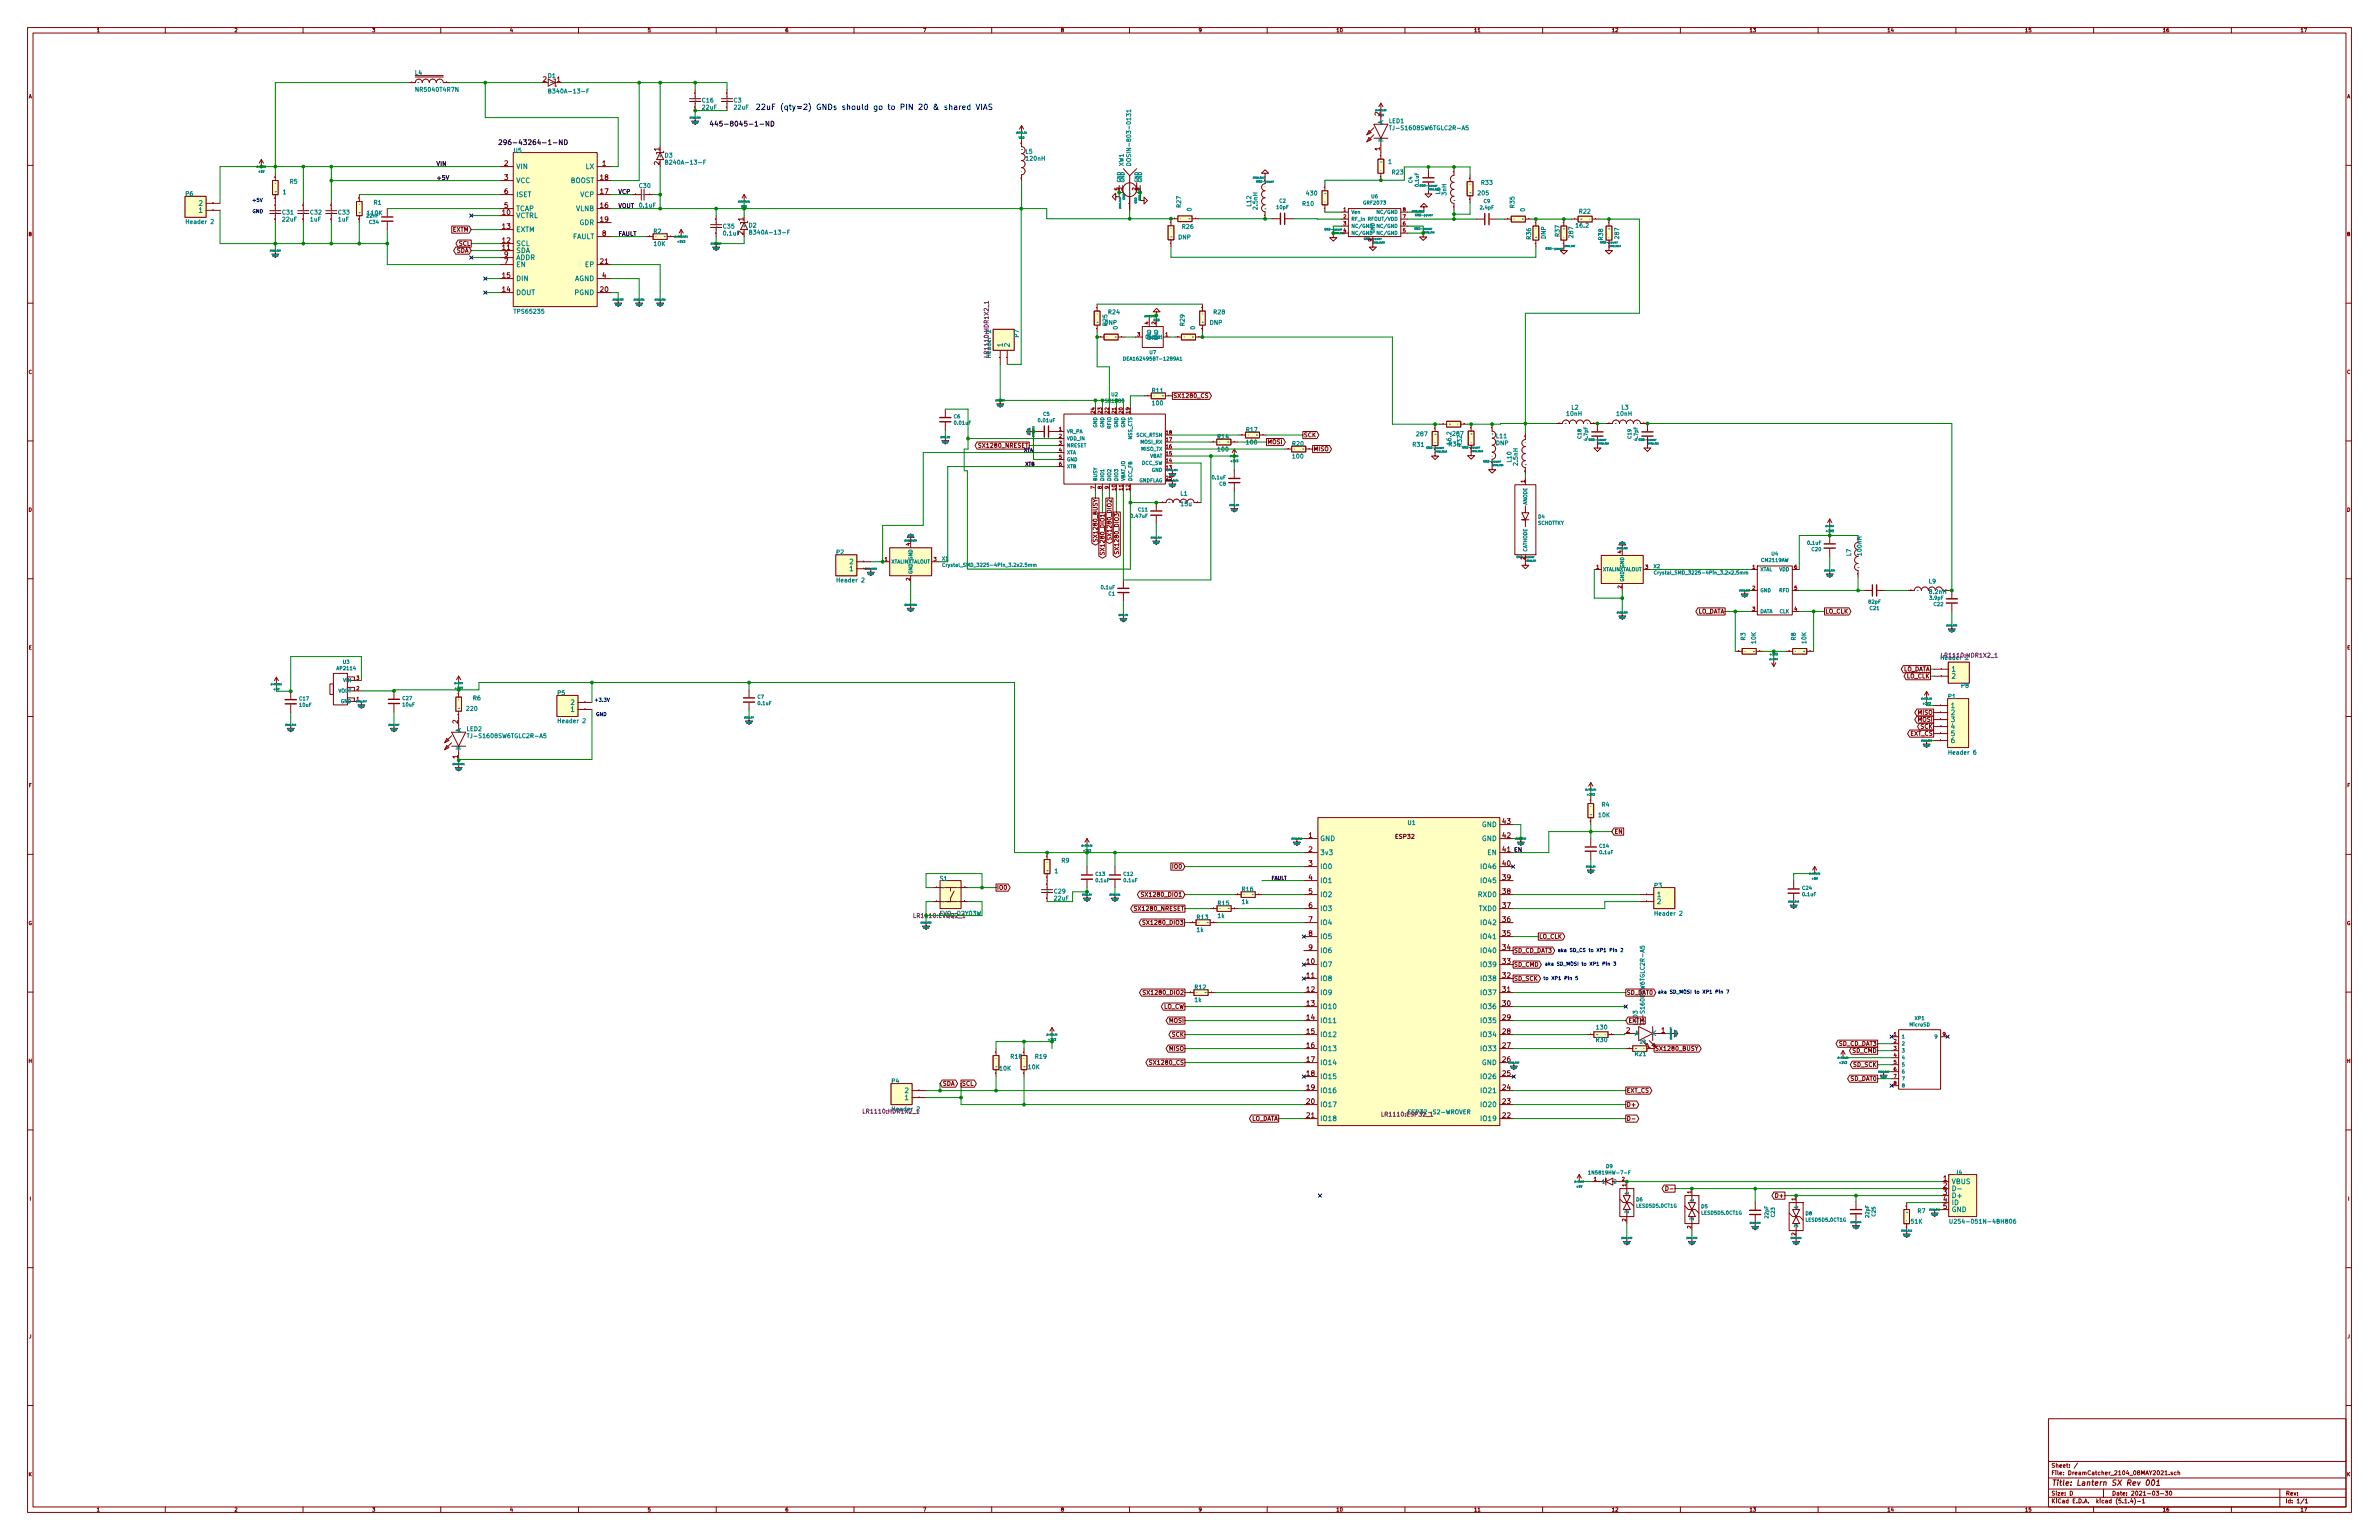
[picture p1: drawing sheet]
<svg xmlns="http://www.w3.org/2000/svg" width="864mm" height="559mm" viewBox="0 0 864 559" stroke-linecap="round" stroke-linejoin="round" font-family="sans-serif">
<defs><g id="words">
<text font-size="2.8" fill="#0000c2" x="274.2" y="39.9">22uF (qty=2) GNDs should go to PIN 20 &amp; shared VIAS</text>
<text font-size="2.8" fill="#840000" x="744.6" y="539.1">Title: Lantern SX Rev 001</text>
<g font-size="2.5" fill="#840000">
<text x="197.1" y="29.7">2</text>
<text x="202.1" y="29.7">1</text>
<text x="501" y="42" transform="rotate(-90 501 42)">2</text>
<text x="239.4" y="59.9" transform="rotate(-90 239.4 59.9)">2</text>
<text x="239.4" y="54.8" transform="rotate(-90 239.4 54.8)">1</text>
<text x="501" y="54.7" transform="rotate(-90 501 54.7)">1</text>
<text x="183.1" y="60.2">2</text>
<text x="183.1" y="65.3">3</text>
<text x="218" y="65.3">18</text>
<text x="218.6" y="60.2">1</text>
<text x="183.1" y="70.4">6</text>
<text x="218" y="70.4">17</text>
<text x="182.4" y="78">10</text>
<text x="183.1" y="75.4">5</text>
<text x="218" y="75.4">16</text>
<text x="182.4" y="83.1">13</text>
<text x="218" y="80.5">19</text>
<text x="269.9" y="80.2" transform="rotate(-90 269.9 80.2)">1</text>
<text x="182.4" y="88.1">12</text>
<text x="218.6" y="85.6">8</text>
<text x="269.9" y="85.3" transform="rotate(-90 269.9 85.3)">2</text>
<text x="182.4" y="90.7">11</text>
<text x="183.1" y="95.8">7</text>
<text x="183.1" y="93.2">9</text>
<text x="218" y="95.8">21</text>
<text x="182.4" y="100.8">15</text>
<text x="218.6" y="100.8">4</text>
<text x="182.4" y="105.9">14</text>
<text x="218" y="105.9">20</text>
<text x="166.2" y="262.6" transform="rotate(-90 166.2 262.6)">2</text>
<text x="545.5" y="299">43</text>
<text x="475.1" y="304">1</text>
<text x="545.5" y="304">42</text>
<text x="475.1" y="309.1">2</text>
<text x="545.5" y="309.1">41</text>
<text x="475.1" y="314.2">3</text>
<text x="545.5" y="314.2">40</text>
<text x="475.1" y="319.3">4</text>
<text x="545.5" y="319.3">39</text>
<text x="475.1" y="324.4">5</text>
<text x="475.1" y="329.4">6</text>
<text x="545.5" y="329.4">37</text>
<text x="545.5" y="324.4">38</text>
<text x="475.1" y="334.5">7</text>
<text x="545.5" y="334.5">36</text>
<text x="475.1" y="339.6">8</text>
<text x="545.5" y="339.6">35</text>
<text x="475.1" y="344.7">9</text>
<text x="545.5" y="344.7">34</text>
<text x="474.4" y="349.8">10</text>
<text x="545.5" y="349.8">33</text>
<text x="474.4" y="354.8">11</text>
<text x="474.4" y="359.9">12</text>
<text x="545.5" y="359.9">31</text>
<text x="545.5" y="354.8">32</text>
<text x="474.4" y="365">13</text>
<text x="545.5" y="365">30</text>
<text x="474.4" y="370.1">14</text>
<text x="545.5" y="370.1">29</text>
<text x="474.4" y="375.2">15</text>
<text x="545.5" y="375.2">28</text>
<text x="603.1" y="374.8">1</text>
<text x="474.4" y="380.2">16</text>
<text x="545.5" y="380.2">27</text>
<text x="474.4" y="385.3">17</text>
<text x="545.5" y="385.3">26</text>
<text x="474.4" y="390.4">18</text>
<text x="474.4" y="395.5">19</text>
<text x="545.5" y="395.5">24</text>
<text x="545.5" y="390.4">25</text>
<text x="474.4" y="400.6">20</text>
<text x="545.5" y="400.6">23</text>
<text x="474.4" y="405.6">21</text>
<text x="545.5" y="405.6">22</text>
<text x="705.4" y="428.5">1</text>
<text x="705.4" y="431">2</text>
<text x="705.4" y="433.6">3</text>
<text x="705.4" y="436.1">4</text>
<text x="705.4" y="438.7">5</text>
</g>
<g font-size="2.5">
<text x="257.4" y="45.8">445-8045-1-ND</text>
<text x="180.7" y="52.6">296-43264-1-ND</text>
</g>
<g font-size="2.5" fill="#008484">
<text x="502.2" y="45.3" transform="rotate(-90 502.2 45.3)">A</text>
<text x="502.2" y="51.7" transform="rotate(-90 502.2 51.7)">K</text>
<text x="187.3" y="61.3">VIN</text>
<text x="212.6" y="61.3">LX</text>
<text x="187.3" y="66.4">VCC</text>
<text x="187.3" y="71.5">ISET</text>
<text x="207" y="66.4">BOOST</text>
<text x="210.7" y="71.5">VCP</text>
<text x="72.4" y="77.2">1</text>
<text x="72.4" y="74.7">2</text>
<text x="187.3" y="76.6">TCAP</text>
<text x="209" y="76.6">VLNB</text>
<text x="187.3" y="79.1">VCTRL</text>
<text x="210.3" y="81.7">GDR</text>
<text x="187.3" y="89.3">SCL</text>
<text x="187.3" y="84.2">EXTM</text>
<text x="207.7" y="86.7">FAULT</text>
<text x="187.3" y="91.8">SDA</text>
<text x="187.3" y="94.4">ADDR</text>
<text x="187.3" y="102">DIN</text>
<text x="187.3" y="96.9">EN</text>
<text x="208.5" y="102">AGND</text>
<text x="212.5" y="96.9">EP</text>
<text x="187.3" y="107.1">DOUT</text>
<text x="208.6" y="107.1">PGND</text>
<text x="364" y="126.1" transform="rotate(-90 364 126.1)">1</text>
<text x="366.5" y="126.1" transform="rotate(-90 366.5 126.1)">2</text>
<text x="308.6" y="207.3">1</text>
<text x="308.6" y="204.7">2</text>
<text x="708.3" y="243.7">1</text>
<text x="708.3" y="246.3">2</text>
<text x="207.4" y="255.8">2</text>
<text x="708" y="256.9">1</text>
<text x="207.4" y="258.3">1</text>
<text x="708" y="259.5">2</text>
<text x="708" y="262">3</text>
<text x="167.4" y="265.9" transform="rotate(-90 167.4 265.9)">A</text>
<text x="708" y="264.5">4</text>
<text x="708" y="267.1">5</text>
<text x="708" y="269.6">6</text>
<text x="167.4" y="272.3" transform="rotate(-90 167.4 272.3)">K</text>
<text x="479.2" y="305.2">GND</text>
<text x="537.9" y="305.2">GND</text>
<text x="537.9" y="300.1">GND</text>
<text x="479.2" y="310.3">3v3</text>
<text x="540" y="310.3">EN</text>
<text x="479.2" y="315.3">IO0</text>
<text x="538.1" y="315.3">IO46</text>
<text x="479.2" y="320.4">IO1</text>
<text x="538.1" y="320.4">IO45</text>
<text x="479.2" y="325.5">IO2</text>
<text x="536.8" y="325.5">RXD0</text>
<text x="601.3" y="325.5">1</text>
<text x="601.3" y="328">2</text>
<text x="479.2" y="330.6">IO3</text>
<text x="479.2" y="335.7">IO4</text>
<text x="537.1" y="330.6">TXD0</text>
<text x="538.1" y="335.7">IO42</text>
<text x="479.2" y="340.7">IO5</text>
<text x="538.1" y="340.7">IO41</text>
<text x="479.2" y="345.8">IO6</text>
<text x="538.1" y="345.8">IO40</text>
<text x="479.2" y="350.9">IO7</text>
<text x="538.1" y="350.9">IO39</text>
<text x="479.2" y="356">IO8</text>
<text x="538.1" y="356">IO38</text>
<text x="479.2" y="361.1">IO9</text>
<text x="538.1" y="361.1">IO37</text>
<text x="479.2" y="366.1">IO10</text>
<text x="479.2" y="371.2">IO11</text>
<text x="538.1" y="371.2">IO35</text>
<text x="538.1" y="366.1">IO36</text>
<text x="479.2" y="376.3">IO12</text>
<text x="538.1" y="376.3">IO34</text>
<text x="593.3" y="375.9">A</text>
<text x="599.7" y="375.9">K</text>
<text x="479.2" y="381.4">IO13</text>
<text x="538.1" y="381.4">IO33</text>
<text x="479.2" y="386.5">IO14</text>
<text x="537.9" y="386.5">GND</text>
<text x="479.2" y="391.5">IO15</text>
<text x="538.1" y="391.5">IO26</text>
<text x="328.7" y="399.2">1</text>
<text x="328.7" y="396.6">2</text>
<text x="479.2" y="396.6">IO16</text>
<text x="479.2" y="401.7">IO17</text>
<text x="538.1" y="401.7">IO20</text>
<text x="538.1" y="396.6">IO21</text>
<text x="479.2" y="406.8">IO18</text>
<text x="538.1" y="406.8">IO19</text>
<text x="708.4" y="429.6">VBUS</text>
<text x="708.4" y="434.7">D+</text>
<text x="708.4" y="437.3">ID</text>
<text x="708.4" y="439.8">GND</text>
</g>
<g font-size="2.5" fill="#008400">
<text x="166.2" y="275.3" transform="rotate(-90 166.2 275.3)">1</text>
<text x="590.4" y="374.8">2</text>
</g>
<g font-size="2.1" fill="#008484">
<text x="150.7" y="27.2">L4</text>
<text x="199" y="28.3">D1</text>
<text x="151.4" y="33.3">NR5040T4R7N</text>
<text x="200.6" y="33.9">B340A-13-F</text>
<text x="255" y="37.2">C16</text>
<text x="255" y="39.7">22uF</text>
<text x="266.4" y="37.2">C3</text>
<text x="266.6" y="39.7">22uF</text>
<text x="504.2" y="44.7">LED1</text>
<text x="505.8" y="47.2">TJ-S1608SW6TGLC2R-A5</text>
<text x="186.6" y="55.4">U5</text>
<text x="241.4" y="57.1">D3</text>
<text x="243" y="59.7">B240A-13-F</text>
<text x="372.3" y="55.8">L5</text>
<text x="372.7" y="58.3">120nH</text>
<text x="410.5" y="58.2" transform="rotate(-90 410.5 58.2)">DOSIN-803-0131</text>
<text x="504" y="59.5">1</text>
<text x="407.8" y="60.3" transform="rotate(-90 407.8 60.3)">XW1</text>
<text x="505.4" y="63.3">R23</text>
<text x="67.4" y="71.1">P6</text>
<text x="102.7" y="70.5">1</text>
<text x="105.2" y="66.6">R5</text>
<text x="232.1" y="68.2">C30</text>
<text x="474.4" y="70.9">430</text>
<text x="522.8" y="70.5" transform="rotate(-90 522.8 70.5)">L6</text>
<text x="525" y="70.8" transform="rotate(-90 525 70.8)">3nH</text>
<text x="536.7" y="70.8">205</text>
<text x="537.8" y="67">R33</text>
<text x="102.6" y="77.8">C31</text>
<text x="112.8" y="77.8">C32</text>
<text x="122.9" y="77.8">C33</text>
<text x="135.7" y="74.3">R1</text>
<text x="232.2" y="75.3">0.1uF</text>
<text x="428.7" y="75.2" transform="rotate(-90 428.7 75.2)">R27</text>
<text x="432.5" y="76.6" transform="rotate(-90 432.5 76.6)">0</text>
<text x="454.2" y="74.8" transform="rotate(-90 454.2 74.8)">L12</text>
<text x="456.5" y="75.9" transform="rotate(-90 456.5 75.9)">2.5nH</text>
<text x="472.9" y="74.7">R10</text>
<text x="549.8" y="75.3" transform="rotate(-90 549.8 75.3)">R35</text>
<text x="553.6" y="76.7" transform="rotate(-90 553.6 76.7)">0</text>
<text x="573.4" y="77.5">R22</text>
<text x="68" y="81.3">Header 2</text>
<text x="102.6" y="80.4">22uF</text>
<text x="112.6" y="80.4">1uF</text>
<text x="122.8" y="80.4">1uF</text>
<text x="133.4" y="78.1">110K</text>
<text x="262.6" y="82.9">C35</text>
<text x="271.9" y="82.6">D2</text>
<text x="429.2" y="83">R26</text>
<text x="572.3" y="82.6">16.2</text>
<text x="237.3" y="84.7">R2</text>
<text x="237.5" y="89.3">10K</text>
<text x="262.7" y="85.4">0.1uF</text>
<text x="273.5" y="85.1">B340A-13-F</text>
<text x="427.8" y="86.8">DNP</text>
<text x="555.8" y="86.8" transform="rotate(-90 555.8 86.8)">R36</text>
<text x="561.1" y="86.7" transform="rotate(-90 561.1 86.7)">DNP</text>
<text x="566.1" y="85.8" transform="rotate(-90 566.1 85.8)">R37</text>
<text x="571.1" y="86.1" transform="rotate(-90 571.1 86.1)">287</text>
<text x="581.9" y="87" transform="rotate(-90 581.9 87)">R38</text>
<text x="587.7" y="86.5" transform="rotate(-90 587.7 86.5)">287</text>
<text x="187.1" y="113.8">TPS65235</text>
<text x="401" y="117.8">DNP</text>
<text x="401.9" y="118.1" transform="rotate(-90 401.9 118.1)">R25</text>
<text x="402.4" y="114">R24</text>
<text x="405.7" y="119.5" transform="rotate(-90 405.7 119.5)">0</text>
<text x="430" y="118.1" transform="rotate(-90 430 118.1)">R29</text>
<text x="433.8" y="119.5" transform="rotate(-90 433.8 119.5)">0</text>
<text x="439.2" y="117.8">DNP</text>
<text x="440.7" y="114">R28</text>
<text x="369.8" y="122.4" transform="rotate(-90 369.8 122.4)">P7</text>
<text x="418.3" y="142.5">R11</text>
<text x="418.4" y="147">100</text>
<text x="570.5" y="148.6">L2</text>
<text x="588.6" y="148.6">L3</text>
<text x="568.8" y="150.9">10nH</text>
<text x="587" y="150.9">10nH</text>
<text x="442.1" y="159.2">R14</text>
<text x="452.5" y="156.7">R17</text>
<text x="452.6" y="161.3">100</text>
<text x="469.2" y="161.8">R20</text>
<text x="514.4" y="158.3">287</text>
<text x="526" y="162">R34</text>
<text x="526.8" y="161.1" transform="rotate(-90 526.8 161.1)">16.2</text>
<text x="527.5" y="158.1">287</text>
<text x="530.6" y="162" transform="rotate(-90 530.6 162)">R32</text>
<text x="543.1" y="161.5">DNP</text>
<text x="543.2" y="159">L11</text>
<text x="442.2" y="163.8">100</text>
<text x="469.4" y="166.3">100</text>
<text x="512.9" y="162.1">R31</text>
<text x="548.7" y="167.7" transform="rotate(-90 548.7 167.7)">L10</text>
<text x="551" y="168.7" transform="rotate(-90 551 168.7)">2.5nH</text>
<text x="428.5" y="179.8">L1</text>
<text x="428.8" y="183.6">15u</text>
<text x="303.7" y="201.1">P2</text>
<text x="672" y="201.8" transform="rotate(-90 672 201.8)">L7</text>
<text x="675.8" y="201.3" transform="rotate(-90 675.8 201.3)">100nH</text>
<text x="304.3" y="211.3">Header 2</text>
<text x="700.2" y="211.7">L9</text>
<text x="700.5" y="215.5">8.2nH</text>
<text x="633.6" y="232.3" transform="rotate(-90 633.6 232.3)">R3</text>
<text x="637.4" y="233.5" transform="rotate(-90 637.4 233.5)">10K</text>
<text x="651.9" y="232.3" transform="rotate(-90 651.9 232.3)">R8</text>
<text x="655.7" y="233.5" transform="rotate(-90 655.7 233.5)">10K</text>
<text x="712" y="249.6">P8</text>
<text x="169.5" y="257.9">220</text>
<text x="171.8" y="254.1">R6</text>
<text x="202.4" y="252.2">P5</text>
<text x="707.3" y="253.5">P1</text>
<text x="203" y="262.4">Header 2</text>
<text x="169.4" y="265.3">LED2</text>
<text x="171" y="267.8">TJ-S1608SW6TGLC2R-A5</text>
<text x="707.9" y="273.8">Header 6</text>
<text x="581.5" y="292.7">R4</text>
<text x="511.1" y="299.3">U1</text>
<text x="580.4" y="296.5">10K</text>
<text x="382.9" y="316.8">1</text>
<text x="385.4" y="313">R9</text>
<text x="341.2" y="319.5">S1</text>
<text x="451" y="323.4">R16</text>
<text x="600.6" y="322.1">P3</text>
<text x="382.8" y="324.2">C29</text>
<text x="382.8" y="326.7">22uF</text>
<text x="442.2" y="328.5">R15</text>
<text x="450.8" y="328">1k</text>
<text x="434.6" y="333.6">R13</text>
<text x="442.1" y="333.1">1k</text>
<text x="601.2" y="332.2">Header 2</text>
<text x="434.5" y="338.2">1k</text>
<text x="433.8" y="359">R12</text>
<text x="433.7" y="363.6">1k</text>
<text x="597" y="370.5" transform="rotate(-90 597 370.5)">TJ-S1608SW6TGLC2R-A5</text>
<text x="579.7" y="373.5">130</text>
<text x="579.5" y="378.1">R30</text>
<text x="593.6" y="383.2">R21</text>
<text x="595.2" y="378.6">1k</text>
<text x="362.9" y="388.5">10K</text>
<text x="367" y="384.1">R18</text>
<text x="373.4" y="388">10K</text>
<text x="375.9" y="384.1">R19</text>
<text x="323.7" y="393">P4</text>
<text x="709.9" y="426.2">J4</text>
<text x="693.8" y="444">51K</text>
<text x="696.2" y="440.2">R7</text>
<text x="710.1" y="444">U254-051N-4BH806</text>
</g>
<g font-size="2.1">
<text x="158.4" y="65.3">+5V</text>
<text x="158.4" y="60.2">VIN</text>
<text x="224.4" y="70.4">VCP</text>
<text x="224.4" y="75.4">VOUT</text>
<text x="224.4" y="85.6">FAULT</text>
<text x="549.5" y="309.1">EN</text>
</g>
<g font-size="2.1" fill="#840000">
<text x="164.3" y="84.1">EXTM</text>
<text x="166.6" y="89.2">SCL</text>
<text x="165.7" y="91.7">SDA</text>
<text x="425.8" y="144.4">SX1280_CS</text>
<text x="460" y="161.2">MOSI</text>
<text x="473.2" y="158.6">SCK</text>
<text x="356" y="162.4">SX1280_NRESET</text>
<text x="476.8" y="163.7">MISO</text>
<text x="398.4" y="195.6" transform="rotate(-90 398.4 195.6)">SX1280_BUSY</text>
<text x="403.5" y="194.7" transform="rotate(-90 403.5 194.7)">SX1280_DIO2</text>
<text x="400.9" y="200" transform="rotate(-90 400.9 200)">SX1280_DIO1</text>
<text x="406.1" y="199.7" transform="rotate(-90 406.1 199.7)">SX1280_DIO3</text>
<text x="615.9" y="222.6">LO_DATA</text>
<text x="662.6" y="222.6">LO_CLK</text>
<text x="690.5" y="243.6">LO_DATA</text>
<text x="692" y="246.1">LO_CLK</text>
<text x="696.2" y="261.9">MOSI</text>
<text x="696.2" y="259.3">MISO</text>
<text x="693.4" y="267">EXT_CS</text>
<text x="697.2" y="264.4">SCK</text>
<text x="506.7" y="304.3">ESP32</text>
<text x="586" y="302.5">EN</text>
<text x="425.8" y="315.2">IO0</text>
<text x="361.8" y="322.8">IO0</text>
<text x="415.5" y="325.4">SX1280_DIO1</text>
<text x="412.5" y="330.5">SX1280_NRESET</text>
<text x="416.1" y="335.5">SX1280_DIO3</text>
<text x="558.7" y="340.6">LO_CLK</text>
<text x="549.5" y="345.7">SD_CD_DAT3</text>
<text x="549.5" y="350.8">SD_CMD</text>
<text x="549.5" y="355.9">SD_SCK</text>
<text x="416.2" y="360.9">SX1280_DIO2</text>
<text x="590.4" y="360.9">SD_DAT0</text>
<text x="422.2" y="366">LO_CW</text>
<text x="424.5" y="371.1">MOSI</text>
<text x="591.1" y="371.1">EXTM</text>
<text x="425.4" y="376.2">SCK</text>
<text x="594.5" y="372.1" transform="rotate(-90 594.5 372.1)">LED3</text>
<text x="424.5" y="381.3">MISO</text>
<text x="600.7" y="381.3">SX1280_BUSY</text>
<text x="667.4" y="379.5">SD_CD_DAT3</text>
<text x="672.4" y="382">SD_CMD</text>
<text x="418.2" y="386.3">SX1280_CS</text>
<text x="672.7" y="387.1">SD_SCK</text>
<text x="342.2" y="394">SDA</text>
<text x="349.1" y="394">SCL</text>
<text x="671.7" y="392.2">SD_DAT0</text>
<text x="590.4" y="401.6">D+</text>
<text x="590.4" y="396.5">EXT_CS</text>
<text x="453.9" y="406.7">LO_DATA</text>
<text x="644.9" y="434.6">D+</text>
<text x="744.6" y="532.5">Sheet: /</text>
<text x="744.6" y="535.2">File: DreamCatcher_2104_08MAY2021.sch</text>
<text x="744.6" y="545.4">KiCad E.D.A. kicad (5.1.4)-1</text>
<text x="744.6" y="542.6">Size: D</text>
<text x="766.6" y="542.6">Date: 2021-03-30</text>
<text x="829.6" y="542.6">Rev:</text>
<text x="829.6" y="545.4">Id: 1/1</text>
</g>
<g font-size="2.1" fill="#840084">
<text x="358.9" y="129" transform="rotate(-90 358.9 129)">LR1110:HDR1X2_1</text>
<text x="359.7" y="129.3" transform="rotate(-90 359.7 129.3)">Header 2</text>
<text x="705.1" y="239.4">Header 2</text>
<text x="705.4" y="238.6">LR1110:HDR1X2_1</text>
<text x="341.8" y="332.2">EVQ-Q2Y03W</text>
<text x="313.9" y="404">LR1110:HDR1X2_1</text>
<text x="324.3" y="403.2">Header 2</text>
<text x="502.2" y="405.1">LR1110:ESP32_1</text>
<text x="512.3" y="404.3">ESP32-S2-WROVER</text>
</g>
<text font-size="2.1" fill="#008400" x="332" y="333.1">LR1110:EVQQ2_1</text>
<g font-size="1.8" fill="#840000">
<text x="35" y="11.6">1</text>
<text x="85" y="11.6">2</text>
<text x="135" y="11.6">3</text>
<text x="185" y="11.6">4</text>
<text x="235" y="11.6">5</text>
<text x="285" y="11.6">6</text>
<text x="335" y="11.6">7</text>
<text x="385" y="11.6">8</text>
<text x="435" y="11.6">9</text>
<text x="485" y="11.6">10</text>
<text x="535" y="11.6">11</text>
<text x="585" y="11.6">12</text>
<text x="635" y="11.6">13</text>
<text x="685" y="11.6">14</text>
<text x="735" y="11.6">15</text>
<text x="785" y="11.6">16</text>
<text x="835" y="11.6">17</text>
<text x="10.4" y="35.6">A</text>
<text x="852" y="35.6">A</text>
<text x="406" y="69.1" transform="rotate(-90 406 69.1)">5</text>
<text x="407.3" y="69.1" transform="rotate(-90 407.3 69.1)">3</text>
<text x="412.4" y="69.1" transform="rotate(-90 412.4 69.1)">2</text>
<text x="413.6" y="69.1" transform="rotate(-90 413.6 69.1)">4</text>
<text x="487.7" y="76.7">1</text>
<text x="509.3" y="76.7">8</text>
<text x="487.7" y="79.2">2</text>
<text x="487.7" y="81.8">3</text>
<text x="509.3" y="81.8">6</text>
<text x="509.3" y="79.2">7</text>
<text x="10.4" y="85.6">B</text>
<text x="487.7" y="84.3">4</text>
<text x="498.1" y="87.6" transform="rotate(-90 498.1 87.6)">9</text>
<text x="509.3" y="84.3">5</text>
<text x="852" y="85.6">B</text>
<text x="416.9" y="117.7" transform="rotate(-90 416.9 117.7)">4</text>
<text x="419.5" y="117.7" transform="rotate(-90 419.5 117.7)">2</text>
<text x="412.9" y="122">3</text>
<text x="423.1" y="122">1</text>
<text x="10.4" y="135.6">C</text>
<text x="852" y="135.6">C</text>
<text x="397.4" y="149.9" transform="rotate(-90 397.4 149.9)">24</text>
<text x="399.9" y="149.9" transform="rotate(-90 399.9 149.9)">23</text>
<text x="402.5" y="149.9" transform="rotate(-90 402.5 149.9)">22</text>
<text x="405" y="149.9" transform="rotate(-90 405 149.9)">21</text>
<text x="407.5" y="149.9" transform="rotate(-90 407.5 149.9)">20</text>
<text x="410.1" y="149.9" transform="rotate(-90 410.1 149.9)">19</text>
<text x="384.5" y="156.3">1</text>
<text x="384.5" y="158.9">2</text>
<text x="384.5" y="161.4">3</text>
<text x="423.3" y="160.1">17</text>
<text x="423.3" y="157.6">18</text>
<text x="384.5" y="164">4</text>
<text x="384.5" y="166.5">5</text>
<text x="423.3" y="167.8">14</text>
<text x="423.3" y="165.2">15</text>
<text x="423.3" y="162.7">16</text>
<text x="384.5" y="169">6</text>
<text x="423.3" y="170.3">13</text>
<text x="397.4" y="177.4" transform="rotate(-90 397.4 177.4)">7</text>
<text x="399.9" y="177.4" transform="rotate(-90 399.9 177.4)">8</text>
<text x="402.5" y="177.4" transform="rotate(-90 402.5 177.4)">9</text>
<text x="405" y="177.9" transform="rotate(-90 405 177.9)">10</text>
<text x="407.5" y="177.9" transform="rotate(-90 407.5 177.9)">11</text>
<text x="410.1" y="177.9" transform="rotate(-90 410.1 177.9)">12</text>
<text x="423.3" y="174.1">25</text>
<text x="553.5" y="175.1" transform="rotate(-90 553.5 175.1)">1</text>
<text x="10.4" y="185.6">D</text>
<text x="852" y="185.6">D</text>
<text x="330.3" y="198" transform="rotate(-90 330.3 198)">4</text>
<text x="321.2" y="203.6">1</text>
<text x="339" y="203.6">3</text>
<text x="553.5" y="203" transform="rotate(-90 553.5 203)">2</text>
<text x="588.6" y="200.8" transform="rotate(-90 588.6 200.8)">4</text>
<text x="579.5" y="206.4">1</text>
<text x="597.3" y="206.4">3</text>
<text x="636.2" y="206.4">1</text>
<text x="651.4" y="206.4">6</text>
<text x="330.3" y="210.7" transform="rotate(-90 330.3 210.7)">2</text>
<text x="588.6" y="213.5" transform="rotate(-90 588.6 213.5)">2</text>
<text x="636.2" y="214">2</text>
<text x="651.4" y="214">5</text>
<text x="636.2" y="221.6">3</text>
<text x="651.4" y="221.6">4</text>
<text x="10.4" y="235.6">E</text>
<text x="852" y="235.6">E</text>
<text x="129.4" y="250.4">2</text>
<text x="129.4" y="246.6">3</text>
<text x="10.5" y="285.6">F</text>
<text x="852.1" y="285.6">F</text>
<text x="10.3" y="335.6">G</text>
<text x="851.9" y="335.6">G</text>
<text x="687.5" y="375.9">1</text>
<text x="705.3" y="375.9">9</text>
<text x="687.5" y="378.5">2</text>
<text x="687.5" y="381">3</text>
<text x="687.5" y="383.5">4</text>
<text x="10.4" y="385.6">H</text>
<text x="687.5" y="386.1">5</text>
<text x="687.5" y="388.6">6</text>
<text x="852" y="385.6">H</text>
<text x="687.5" y="391.2">7</text>
<text x="687.5" y="393.7">8</text>
<text x="578.6" y="428.5">1</text>
<text x="588.8" y="428.5">2</text>
<text x="590.3" y="430.5" transform="rotate(-90 590.3 430.5)">1</text>
<text x="10.7" y="435.6">I</text>
<text x="613.9" y="433" transform="rotate(-90 613.9 433)">1</text>
<text x="651.8" y="435.6" transform="rotate(-90 651.8 435.6)">1</text>
<text x="852.3" y="435.6">I</text>
<text x="590.3" y="443.2" transform="rotate(-90 590.3 443.2)">2</text>
<text x="613.9" y="445.7" transform="rotate(-90 613.9 445.7)">2</text>
<text x="651.8" y="448.3" transform="rotate(-90 651.8 448.3)">2</text>
<text x="10.5" y="485.6">J</text>
<text x="852.1" y="485.6">J</text>
<text x="10.4" y="535.6">K</text>
<text x="852" y="535.6">K</text>
<text x="35" y="548.4">1</text>
<text x="85" y="548.4">2</text>
<text x="135" y="548.4">3</text>
<text x="185" y="548.4">4</text>
<text x="235" y="548.4">5</text>
<text x="285" y="548.4">6</text>
<text x="335" y="548.4">7</text>
<text x="385" y="548.4">8</text>
<text x="435" y="548.4">9</text>
<text x="485" y="548.4">10</text>
<text x="535" y="548.4">11</text>
<text x="585" y="548.4">12</text>
<text x="635" y="548.4">13</text>
<text x="685" y="548.4">14</text>
<text x="735" y="548.4">15</text>
<text x="785" y="548.4">16</text>
<text x="835" y="548.4">17</text>
</g>
<g font-size="1.8" fill="#008484">
<text x="406.9" y="66.3" transform="rotate(-90 406.9 66.3)">GND</text>
<text x="408.2" y="66.3" transform="rotate(-90 408.2 66.3)">GND</text>
<text x="413.3" y="66.3" transform="rotate(-90 413.3 66.3)">GND</text>
<text x="414.5" y="66.3" transform="rotate(-90 414.5 66.3)">GND</text>
<text x="497.9" y="71.9">U6</text>
<text x="512.7" y="66.4" transform="rotate(-90 512.7 66.4)">C4</text>
<text x="515" y="67.6" transform="rotate(-90 515 67.6)">0.1uF</text>
<text x="463.5" y="75.8">10pF</text>
<text x="464.5" y="73.5">C2</text>
<text x="490.5" y="77.6">Ven</text>
<text x="495.1" y="74.2">GRF2073</text>
<text x="500.5" y="77.6">NC/GND</text>
<text x="537.4" y="76">2.4pF</text>
<text x="538.6" y="73.7">C9</text>
<text x="133.2" y="78.9">22nF</text>
<text x="134.1" y="81.2">C34</text>
<text x="490.5" y="80.1">RF_In</text>
<text x="490.5" y="82.7">NC/GND</text>
<text x="497.2" y="80.1">RFOUT/VDD</text>
<text x="500.5" y="82.7">NC/GND</text>
<text x="490.5" y="85.2">NC/GND</text>
<text x="499" y="84.8" transform="rotate(-90 499 84.8)">GND</text>
<text x="500.5" y="85.2">NC/GND</text>
<text x="416.9" y="122.9">Input</text>
<text x="417.8" y="123.4" transform="rotate(-90 417.8 123.4)">GND</text>
<text x="420.4" y="123.4" transform="rotate(-90 420.4 123.4)">GND</text>
<text x="409.1" y="130.8">DEA162495BT-1289A1</text>
<text x="417.3" y="128.5">U7</text>
<text x="403.5" y="143.8">U2</text>
<text x="346.3" y="151.8">C6</text>
<text x="346.6" y="154.1">0.01uF</text>
<text x="377.1" y="153.2">0.01uF</text>
<text x="378.7" y="150.9">C5</text>
<text x="398.3" y="155.2" transform="rotate(-90 398.3 155.2)">GND</text>
<text x="400.8" y="155.2" transform="rotate(-90 400.8 155.2)">GND</text>
<text x="403.4" y="155.5" transform="rotate(-90 403.4 155.5)">RFIO</text>
<text x="405.9" y="155.2" transform="rotate(-90 405.9 155.2)">GND</text>
<text x="408.4" y="155.2" transform="rotate(-90 408.4 155.2)">GND</text>
<text x="387.2" y="157.2">VR_PA</text>
<text x="387.2" y="159.8">VDD_IN</text>
<text x="411" y="159.4" transform="rotate(-90 411 159.4)">NSS_CTS</text>
<text x="412.5" y="158.5">SCK_RTSN</text>
<text x="414.1" y="161">MOSI_RX</text>
<text x="574" y="159.1" transform="rotate(-90 574 159.1)">C18</text>
<text x="576.4" y="159.8" transform="rotate(-90 576.4 159.8)">4.7pF</text>
<text x="592.2" y="159.1" transform="rotate(-90 592.2 159.1)">C19</text>
<text x="594.5" y="159.8" transform="rotate(-90 594.5 159.8)">4.7pF</text>
<text x="387.2" y="162.3">NRESET</text>
<text x="387.2" y="164.8">XTA</text>
<text x="387.2" y="167.4">GND</text>
<text x="414.2" y="163.6">MISO_TX</text>
<text x="417.2" y="166.1">VBAT</text>
<text x="387.2" y="169.9">XTB</text>
<text x="414.4" y="168.7">DCC_SW</text>
<text x="418.1" y="171.2">GND</text>
<text x="440.1" y="173.9">0.1uF</text>
<text x="398.3" y="174.6" transform="rotate(-90 398.3 174.6)">BUSY</text>
<text x="400.8" y="174.6" transform="rotate(-90 400.8 174.6)">DIO1</text>
<text x="403.4" y="174.6" transform="rotate(-90 403.4 174.6)">DIO2</text>
<text x="405.9" y="174.6" transform="rotate(-90 405.9 174.6)">DIO3</text>
<text x="408.4" y="174.6" transform="rotate(-90 408.4 174.6)">VBAT_IO</text>
<text x="411" y="174.6" transform="rotate(-90 411 174.6)">DCC_FB</text>
<text x="413.3" y="175">GNDFLAG</text>
<text x="442.7" y="176.2">C8</text>
<text x="413.3" y="185.6">C11</text>
<text x="554.4" y="183.3" transform="rotate(-90 554.4 183.3)">ANODE</text>
<text x="410.7" y="187.9">0.47uF</text>
<text x="558.2" y="190.4">SCHOTTKY</text>
<text x="558.4" y="188.1">D4</text>
<text x="656.3" y="197.7">0.1uF</text>
<text x="331.2" y="203.2" transform="rotate(-90 331.2 203.2)">GND</text>
<text x="342.1" y="203.4">X1</text>
<text x="554.4" y="200.3" transform="rotate(-90 554.4 200.3)">CATHODE</text>
<text x="639.5" y="203.9">CM2119AW</text>
<text x="643.2" y="201.6">U4</text>
<text x="657.7" y="200">C20</text>
<text x="323.5" y="204.5">XTALINXTALOUT</text>
<text x="331.2" y="208.4" transform="rotate(-90 331.2 208.4)">GND</text>
<text x="344.1" y="205.7">Crystal_SMD_3225-4Pin_3.2x2.5mm</text>
<text x="581.8" y="207.3">XTALINXTALOUT</text>
<text x="589.5" y="206" transform="rotate(-90 589.5 206)">GND</text>
<text x="600.4" y="206.1">X2</text>
<text x="602.4" y="208.5">Crystal_SMD_3225-4Pin_3.2x2.5mm</text>
<text x="638.9" y="207.3">XTAL</text>
<text x="645.9" y="207.3">VDD</text>
<text x="399.8" y="213.8">0.1uF</text>
<text x="589.5" y="211.2" transform="rotate(-90 589.5 211.2)">GND</text>
<text x="638.9" y="214.9">GND</text>
<text x="645.9" y="214.9">RFO</text>
<text x="402.4" y="216.1">C1</text>
<text x="678.4" y="219">82pF</text>
<text x="678.8" y="221.3">C21</text>
<text x="700.6" y="217.6">3.9pF</text>
<text x="702.1" y="219.9">C22</text>
<text x="638.9" y="222.5">DATA</text>
<text x="646" y="222.5">CLK</text>
<text x="122.5" y="243.2">AP2114</text>
<text x="124.6" y="240.8">U3</text>
<text x="122.7" y="251.3">VOUT</text>
<text x="124.7" y="247.5">VIN</text>
<text x="108.7" y="254.2">C17</text>
<text x="108.8" y="256.5">10uF</text>
<text x="123.7" y="255.1">GND</text>
<text x="129.4" y="254.3">1</text>
<text x="146.2" y="254">C27</text>
<text x="146.3" y="256.3">10uF</text>
<text x="275" y="253.5">C7</text>
<text x="275.2" y="255.8">0.1uF</text>
<text x="580.7" y="307.6">C14</text>
<text x="580.8" y="309.9">0.1uF</text>
<text x="397.8" y="317.8">C13</text>
<text x="407.9" y="317.8">C12</text>
<text x="397.9" y="320.1">0.1uF</text>
<text x="408.1" y="320.1">0.1uF</text>
<text x="654.3" y="322.9">C24</text>
<text x="654.4" y="325.2">0.1uF</text>
<text x="695.2" y="370.1">XP1</text>
<text x="690.2" y="376.8">1</text>
<text x="693.3" y="372.4">MicroSD</text>
<text x="702.5" y="376.8">9</text>
<text x="690.2" y="379.3">2</text>
<text x="690.2" y="381.9">3</text>
<text x="690.2" y="384.4">4</text>
<text x="690.2" y="387">5</text>
<text x="690.2" y="389.5">6</text>
<text x="690.2" y="392">7</text>
<text x="690.2" y="394.6">8</text>
<text x="583.1" y="423.8">D9</text>
<text x="578" y="426.2">1N5819HW-7-F</text>
<text x="581.4" y="429.4">1</text>
<text x="586" y="429.4">2</text>
<text x="591.2" y="433.3" transform="rotate(-90 591.2 433.3)">1</text>
<text x="594" y="435.9">D6</text>
<text x="614.8" y="435.8" transform="rotate(-90 614.8 435.8)">1</text>
<text x="591.2" y="440.4" transform="rotate(-90 591.2 440.4)">2</text>
<text x="594.3" y="438.2">LESD5D5.0CT1G</text>
<text x="614.8" y="443" transform="rotate(-90 614.8 443)">2</text>
<text x="617.6" y="438.4">D5</text>
<text x="617.9" y="440.7">LESD5D5.0CT1G</text>
<text x="641.9" y="442" transform="rotate(-90 641.9 442)">22pF</text>
<text x="644.2" y="441.5" transform="rotate(-90 644.2 441.5)">C23</text>
<text x="652.7" y="438.4" transform="rotate(-90 652.7 438.4)">1</text>
<text x="655.5" y="441">D8</text>
<text x="655.7" y="443.3">LESD5D5.0CT1G</text>
<text x="678.5" y="441.7" transform="rotate(-90 678.5 441.7)">22pF</text>
<text x="680.8" y="441.3" transform="rotate(-90 680.8 441.3)">C25</text>
<text x="652.7" y="445.5" transform="rotate(-90 652.7 445.5)">2</text>
</g>
<g font-size="1.8" fill="#0000c2">
<text x="91.4" y="73.3">+5V</text>
<text x="91.6" y="77.3">GND</text>
<text x="215.6" y="254.6">+3.3V</text>
<text x="216.3" y="259.8">GND</text>
<text x="565.4" y="345.4">aka SD_CS to XP1 Pin 2</text>
<text x="560.7" y="350.4">aka SD_MOSI to XP1 Pin 3</text>
<text x="560.2" y="355.6">to XP1 Pin 5</text>
<text x="601.7" y="360.6">aka SD_MOSI to XP1 Pin 7</text>
</g>
<text font-size="1.8" fill="#008400" x="401.5" y="146.1">SX1280</text>
<g font-size="1.8">
<text x="371.6" y="164">XTA</text>
<text x="372.1" y="169">XTB</text>
<text x="461.5" y="319.3">FAULT</text>
</g>
<g font-size="1.1" fill="#008484">
<text x="251.2" y="44.9">GND</text>
<text x="500.3" y="42.2">+5V</text>
<text x="369.7" y="50.3">VDD</text>
<text x="93.9" y="62.7">+5V</text>
<text x="456.3" y="66.2">GND-power</text>
<text x="515.6" y="67.7">GND-power</text>
<text x="269" y="75.4">VDD</text>
<text x="408.4" y="72.5" transform="rotate(-90 408.4 72.5)">GND</text>
<text x="412.7" y="73.9" transform="rotate(-90 412.7 73.9)">GND</text>
<text x="481.1" y="83.6">GND-power</text>
<text x="513.7" y="83.4">GND-power</text>
<text x="514" y="78.4">GND-power</text>
<text x="246" y="88.1">+3V3</text>
<text x="495.4" y="87">GND-power</text>
<text x="98.8" y="93.1">GND</text>
<text x="258.8" y="90.6">GND</text>
<text x="561.3" y="90.6">GND-power</text>
<text x="223.2" y="110.9">GND</text>
<text x="230.9" y="110.9">GND</text>
<text x="238.5" y="110.9">GND</text>
<text x="418.7" y="116.5">GND</text>
<text x="361.9" y="147.5">GND</text>
<text x="342" y="160.8">GND</text>
<text x="373.7" y="157.8" transform="rotate(-90 373.7 157.8)">GND</text>
<text x="577" y="159.9">GND-power</text>
<text x="595.1" y="159.9">GND-power</text>
<text x="446.8" y="167.7">+3V3</text>
<text x="518" y="162.9">GND-power</text>
<text x="538.7" y="167.8">GND-power</text>
<text x="424.4" y="172.8">GND</text>
<text x="424.4" y="176.6">GND</text>
<text x="446.9" y="185.5">GND</text>
<text x="329.4" y="194.8">GND</text>
<text x="418.6" y="197.3">GND</text>
<text x="587.7" y="197.6">GND</text>
<text x="663" y="193.1">+3V3</text>
<text x="550.8" y="202.5">GND-power</text>
<text x="314.9" y="208.6">GND</text>
<text x="663" y="209.2">GND</text>
<text x="329.4" y="221.7">GND</text>
<text x="632.2" y="216.5">GND</text>
<text x="406.6" y="225.3">GND</text>
<text x="587.7" y="224.5">GND</text>
<text x="707.4" y="229.2">GND</text>
<text x="642.6" y="237.8">+3V3</text>
<text x="99.4" y="250.5">+5V</text>
<text x="130" y="256.7">GND</text>
<text x="698.1" y="255.7">+3V3</text>
<text x="270.7" y="262.6">GND</text>
<text x="104.4" y="265.2">GND</text>
<text x="141.8" y="265.2">GND</text>
<text x="698.2" y="270.9">GND</text>
<text x="165.3" y="279.5">GND</text>
<text x="576.2" y="288.7">+3V3</text>
<text x="393.3" y="309">+3V3</text>
<text x="469.6" y="306.5">GND</text>
<text x="550.9" y="306.5">GND</text>
<text x="576.3" y="316.7">GND</text>
<text x="657.8" y="319.2">+5V</text>
<text x="393.4" y="326.8">GND</text>
<text x="403.6" y="326.8">GND</text>
<text x="650" y="329.4">GND</text>
<text x="335" y="337">GND</text>
<text x="380.6" y="377.6">+3V3</text>
<text x="608.8" y="376.2" transform="rotate(-90 608.8 376.2)">GND</text>
<text x="548.4" y="387.8">GND</text>
<text x="667.8" y="386">+3V3</text>
<text x="682.6" y="391.1">GND</text>
<text x="572.3" y="431">+5V</text>
<text x="701.1" y="441.1">GND</text>
<text x="636" y="445.9">GND</text>
<text x="672.6" y="445.7">GND</text>
<text x="691" y="448.7">GND</text>
<text x="589.4" y="451.4">GND</text>
<text x="613" y="451.4">GND</text>
<text x="650.8" y="451.4">GND</text>
</g>
<g font-size="1.1" fill="#840000">
<text x="581.2" y="88.3">GND-power</text>
<text x="531.1" y="162.7">GND-power</text>
</g>
<text font-size="1.1" fill="#008400" x="165.3" y="250.1">+3V3</text>
<g font-size=".7" fill="#008484">
<text x="499.6" y="40.3">#+5V0103</text>
<text x="250.6" y="43">#GND_029</text>
<text x="369.1" y="48.4">#VOUT_02</text>
<text x="93.4" y="60.7">#+5V_02</text>
<text x="455.1" y="64.7">#GND_0113</text>
<text x="518.7" y="69">#GND_0112</text>
<text x="268.2" y="73.4">#VOUT0101</text>
<text x="406.9" y="75.5" transform="rotate(-90 406.9 75.5)">#GND_0107</text>
<text x="512.7" y="76.9">#GND_0111</text>
<text x="245.3" y="86.1">#+3V3_0101</text>
<text x="258.2" y="88.7">#GND_027</text>
<text x="498.6" y="88.3">#GND_0103</text>
<text x="517" y="84.6">#GND_042</text>
<text x="568.1" y="89.6">#GND_037</text>
<text x="584.3" y="89.6">#GND_0114</text>
<text x="98.2" y="91.2">#GND_028</text>
<text x="222.7" y="109">#GND_030</text>
<text x="230.3" y="109">#GND_031</text>
<text x="237.9" y="109">#GND_032</text>
<text x="361.5" y="145.6">#GND_09</text>
<text x="341.6" y="158.9">#GND_02</text>
<text x="580.3" y="161.2">#GND_015</text>
<text x="598.4" y="161.2">#GND_022</text>
<text x="446.8" y="165.8">#+3V01</text>
<text x="521.2" y="164.1">#GND_0115</text>
<text x="534.2" y="164">#GND_0116</text>
<text x="423.8" y="170.8">#GND_024</text>
<text x="542.1" y="169.1">#GND_014</text>
<text x="423.6" y="174.7">#GND_0104</text>
<text x="446.5" y="183.5">#GND_08</text>
<text x="663" y="191.2">#+3V02</text>
<text x="328.6" y="196.4">#GND_0108</text>
<text x="418" y="195.4">#GND_018</text>
<text x="554.3" y="203.7">#GND_03</text>
<text x="587.1" y="199.2">#GND_016</text>
<text x="314.1" y="206.7">#GND_0109</text>
<text x="662.5" y="207.3">#GND_034</text>
<text x="631.6" y="214.5">#GND_025</text>
<text x="328.6" y="219.7">#GND_0102</text>
<text x="406.2" y="223.4">#GND_01</text>
<text x="587.1" y="222.5">#GND_020</text>
<text x="706.8" y="227.2">#GND_036</text>
<text x="642.7" y="239.5">#+3V04</text>
<text x="98.7" y="248.6">#+5V0101</text>
<text x="165.3" y="248.2">#+3V03</text>
<text x="129.4" y="254.8">#GND_047</text>
<text x="697.8" y="253.8">#+3V3_09</text>
<text x="103.8" y="263.3">#GND_045</text>
<text x="141.2" y="263.3">#GND_017</text>
<text x="270.3" y="260.6">#GND_07</text>
<text x="697.6" y="269">#GND_035</text>
<text x="164.5" y="277.5">#GND_0101</text>
<text x="575.8" y="286.8">#+3V3_04</text>
<text x="469" y="304.6">#GND_019</text>
<text x="550.3" y="304.6">#GND_026</text>
<text x="393" y="307.1">#+3V3_02</text>
<text x="575.9" y="314.7">#GND_04</text>
<text x="657.1" y="317.3">#+5V0102</text>
<text x="393" y="324.9">#GND_06</text>
<text x="403" y="324.9">#GND_021</text>
<text x="649.4" y="327.4">#GND_043</text>
<text x="334.4" y="335.1">#GND_033</text>
<text x="380.3" y="375.7">#+3V3_06</text>
<text x="606.8" y="377" transform="rotate(-90 606.8 377)">#GND_0117</text>
<text x="667.4" y="384.1">#+3V3_08</text>
<text x="682" y="389.2">#GND_013</text>
<text x="571.9" y="429">#+5V_05</text>
<text x="672" y="443.8">#GND_044</text>
<text x="700.6" y="439.2">#GND_046</text>
<text x="588.8" y="449.5">#GND_038</text>
<text x="612.4" y="449.5">#GND_039</text>
<text x="635.4" y="444">#GND_040</text>
<text x="690.4" y="446.8">#GND_012</text>
</g>
<g font-size=".7" fill="#008400">
<text x="413.9" y="72.5" transform="rotate(-90 413.9 72.5)">#GND_0106</text>
<text x="484.2" y="84.9">#GND_0110</text>
<text x="415.7" y="115">#GND_0105</text>
<text x="375.4" y="158.3" transform="rotate(-90 375.4 158.3)">#GND_011</text>
<text x="547.8" y="385.9">#GND_023</text>
<text x="650.3" y="449.5">#GND_041</text>
</g>
</g></defs>
<g fill="none" stroke="#840000" stroke-width=".36">
<path d="M10 10h843.6v538.8h-843.6zM12 12h839.6v534.8h-839.6zM60 10v2M110 10v2M160 10v2M210 10v2M260 10v2M310 10v2M360 10v2M410 10v2M460 10v2M510 10v2"/>
<path d="M536.5 11.6h.8M560 10v2M610 10v2M660 10v2M710 10v2M760 10v2M810 10v2M148.2 30h2.5a1.27 1.27 0 0 1 1.3-1.3 1.27 1.27 0 0 1 1.3 1.3 1.27 1.27 0 0 1 1.3-1.3 1.27 1.27 0 0 1 1.2 1.3 1.27 1.27 0 0 1 1.3-1.3 1.27 1.27 0 0 1 1.3 1.3 1.27 1.27 0 0 1 1.2-1.3 1.27 1.27 0 0 1 1.3 1.3h2.5M149.5 29.8h.1M150.7 27.9h10.2M150.7 27.4h10.2M162.2 29.8h.1"/>
<path d="M199 28.7l2.5 1.3-2.5 1.2zM201.5 28.7v2.5h.6M201.5 30h2.6M250.3 36.8h4.1M250.3 35.8h4.1M252.1 33.8h.1M252.1 38.9h.1M252.1 38.8v.1M252.3 32.5v3.3M252.3 36.8v3.3M261.9 36.8h4M261.9 35.8h4"/>
<path d="M263.7 33.8h.1M263.7 38.9h.1M263.7 38.8v.1M263.9 32.5v3.3M263.9 36.8v3.3M501.3 37.5l-.8 1.2M501.3 37.5v2.5M501.3 37.5l.7 1.2M10 60h2M94.9 57.9l-.8 1.3M94.9 57.9v2.6M94.9 57.9l.7 1.3"/>
<path d="M186.3 55.4h30.5v55.9h-30.5zM239.6 55.4l1.3 2.5h-2.5zM239.6 52.8v2.6M240.9 54.9v.5h-2.5v.5M252.3 42.7v1.2h1.3l-1.3 1.3-1.2-1.3h1.2M370.6 51.9h.1M370.8 50.7v2.5a1.27 1.27 0 0 1 1.3 1.3 1.27 1.27 0 0 1-1.3 1.3 1.27 1.27 0 0 1 1.3 1.2 1.27 1.27 0 0 1-1.3 1.3 1.27 1.27 0 0 1 1.3 1.3 1.27 1.27 0 0 1-1.3 1.2 1.27 1.27 0 0 1 1.3 1.3 1.27 1.27 0 0 1-1.3 1.3v2.5M370.8 45.6v2.5M370.8 45.6l-.7 1.3M370.8 45.6l.8 1.3M497 49.9l.7 .8-1.5 .7zM497 47.4l.7 .7-1.5 .8z"/>
<path d="M498.7 45.1h5.1l-2.5 5.1zM498.7 50.2h5.1M498.7 48.9l-2.5 2.5M498.7 46.4l-2.5 2.5M500.3 57.8h2v5.1h-2zM501.1 56.5h.1M501.3 42.5v2.6M501.3 50.2v7.6M851.6 60h2M67.2 71.2h7.6v7.7h-7.6zM74.8 76.3h5.1M74.8 73.8h5.1"/>
<path d="M77.3 76.1h.1M77.3 73.6h.1M97.9 77.5h4.1M97.9 76.5h4.1M98.9 65.5h2.1v5.1h-2.1zM99.7 64.3h.1M99.7 74.4h.1M99.7 71.9h.1M99.7 79.5h.1M99.9 63v2.5M99.9 70.6v5.9M99.9 77.5v3.3"/>
<path d="M108.1 77.5h4M108.1 76.5h4M109.9 74.4h.1M109.9 79.5h.1M110.1 73.2v3.3M110.1 77.5v3.3M118.2 77.5h4.1M118.2 76.5h4.1M120.1 74.4h.1M120.1 79.5h.1M120.3 73.2v3.3M120.3 77.5v3.3"/>
<path d="M129.4 73.2h2v5h-2zM130.2 71.9h.1M130.2 79.5h.1M130.4 70.6v2.6M130.4 78.2v2.6M140.6 75.7v2.8M181.2 70.6h5.1M181.2 60.5h5.1M181.2 78.2h5.1M181.2 75.7h5.1M181.2 65.5h5.1M216.8 70.6h5.1"/>
<path d="M216.8 60.5h5.1M216.8 75.7h5.1M216.8 65.5h5.1M229.5 70.6h3.3M230.7 70.4h.1M232.8 68.6v4M233.8 70.6h3.3M233.8 68.6v4M235.8 70.4h.1M259.8 79.5h.1M260 78.2v3.3M270.1 70.6v2.6"/>
<path d="M270.1 78.2v2.6M270.1 70.6l-.7 1.3M270.1 70.6l.8 1.3M370.6 64.6h.1M405 71.4v-1.3l-1.3 1.3 1.3 1.2v-1.2h1.3M406.3 67.3v2.6M407.5 67.3v2.6M407.8 61.2l2.3 2.6M409.9 73.8h.1M410.1 63.8v12.4M412.6 66.3v3.6M412.6 61.2l-2.5 2.6"/>
<path d="M413.9 67.3v2.6M414 72.8h1.3v-1.3l1.3 1.3-1.3 1.2v-1.2M426.3 79.2h.1M427.6 78.4h5.1v2h-5.1zM427.6 79.4h-2.5v2.5M432.7 79.4h2.5M433.9 79.2h.1M459 78.1h.1M459.2 62.9h1.3l-1.3-1.3-1.2 1.3h1.2v3.8a1.27 1.27 0 0 0-1.2 1.2 1.27 1.27 0 0 0 1.2 1.3 1.27 1.27 0 0 0-1.2 1.3 1.27 1.27 0 0 0 1.2 1.3 1.27 1.27 0 0 0-1.2 1.2 1.27 1.27 0 0 0 1.2 1.3 1.27 1.27 0 0 0-1.2 1.3 1.27 1.27 0 0 0 1.2 1.2v2.6M461.8 79.4h2.8M466.6 79.4h2.8M479.9 69.2h2.1v5.1h-2.1z"/>
<path d="M480.7 67.9h.1M480.7 75.5v.1M480.9 66.7v2.5M480.9 74.3v2.5M486.9 79.5h2.6M486.9 77h2.6M489.5 75.7h19v10.2h-19zM501.1 64.1h.1M501.3 62.9v2.5M508.5 79.5h2.5M508.5 77h2.5M516.9 75.1h1.3l-1.3-1.3-1.3 1.3h1.3v1.2"/>
<path d="M518.5 66.3v4.1h1.3l-1.3 1.2-1.2-1.2h1.2M518.5 61.5v2.8M527.6 62.4h.1M527.6 75.1h.1M527.6 75v.1M527.8 61.1v2.5a1.27 1.27 0 0 0-1.3 1.3 1.27 1.27 0 0 0 1.3 1.3 1.27 1.27 0 0 0-1.3 1.2 1.27 1.27 0 0 0 1.3 1.3 1.27 1.27 0 0 0-1.3 1.3 1.27 1.27 0 0 0 1.3 1.2 1.27 1.27 0 0 0-1.3 1.3 1.27 1.27 0 0 0 1.3 1.3v2.5M532.6 65.9h2.1v5.1h-2.1zM533.5 64.6h.1M533.5 72.3h.1M533.5 72.2v.1M533.7 63.4v2.5M533.7 71v2.5"/>
<path d="M535.9 79.5h2.8M540.8 79.5h2.8M546.1 79.5h2.5M547.3 79.3h.1M548.6 78.5h5.1v2h-5.1zM553.7 79.5h2.6M555 79.3h.1M557.5 79.5v2.5M567.7 79.5v2.5M570.4 79.5h2.5M571.6 79.3h.1M572.9 78.5h5.1v2h-5.1z"/>
<path d="M578 79.5h2.5M579.2 79.3h.1M584.1 79.5v2.5M99.9 90.9v1.3h1.3l-1.3 1.3-1.2-1.3h1.2M140.6 80.5v2.8M164 82h6.3l.8 1.3-.8 1.3h-6.3zM165.4 89.6h4.9l.8 1.3-.8 1.3h-4.9l-.7-1.3zM166.3 87.1h4.8v2.6h-4.8l-.8-1.3zM181.2 90.9h5.1M181.2 88.4h5.1M181.2 83.3h5.1M181.2 96h5.1"/>
<path d="M181.2 93.5h5.1M216.8 80.8h5.1M216.8 96h5.1M216.8 85.9h5.1M234.6 85.9h2.5M235.8 85.6h.1M237.1 84.8h5.1v2.1h-5.1zM242.2 85.9h2.5M243.5 85.6h.1M247.3 83.3l-.8 1.3M247.3 83.3v2.6M247.3 83.3l.7 1.3"/>
<path d="M257.9 82.6h4.1M257.9 81.5h4.1M259.8 84.6h.1M260 88.4v1.3h1.2l-1.2 1.2-1.3-1.2h1.3M260 82.6v3.3M270.1 80.8l1.3 2.5h-2.5zM271.4 80.3v.5h-2.5v.5M424.1 81.9h2v5.1h-2zM424.9 88.3h.1M424.9 80.6h.1M424.9 88.2v.1M425.1 87v2.5"/>
<path d="M484 85v1.2h1.3l-1.3 1.3-1.3-1.3h1.3M486.9 82h2.6M486.9 84.6h2.6M498.3 85.9v3.8h1.3l-1.3 1.2-1.2-1.2h1.2M508.5 82h2.5M508.5 84.6h2.5M516.6 84.7v1.3h1.3l-1.3 1.2-1.2-1.2h1.2M556.5 82h2v5.1h-2zM557.3 80.8h.1M557.3 88.4h.1M557.5 87.1v2.6M566.7 82h2v5.1h-2z"/>
<path d="M567.5 88.4h.1M567.5 80.8h.1M567.5 80.7v.1M567.7 87.1v3.8h1.3l-1.3 1.3-1.3-1.3h1.3M583.1 82h2v5.1h-2zM583.9 80.8h.1M583.9 80.7v.1M584.1 87.1v3.8h1.2l-1.2 1.3-1.3-1.3h1.3M10 110h2M181.2 106.2h5.1M181.2 101.1h5.1M216.8 106.2h5.1"/>
<path d="M216.8 101.1h5.1M224.4 108.7v1.3h1.3l-1.3 1.3-1.3-1.3h1.3M232 108.7v1.3h1.3l-1.3 1.3-1.2-1.3h1.2M239.6 108.7v1.3h1.3l-1.3 1.3-1.2-1.3h1.2M360.6 119.5h7.6v7.6h-7.6zM397.3 112.9h2v5.1h-2zM398.1 111.6h.1M398.1 119.3h.1M398.1 119.2v.1M398.3 110.4v2.5M398.3 118v2.5M414.7 118.5h7.6v7.6h-7.6z"/>
<path d="M417.2 116v2.5M419.7 116v2.5M419.9 113.2h1.2l-1.2-1.3-1.3 1.3h1.3v1.2M435.5 112.9h2v5.1h-2zM436.3 111.6h.1M436.3 119.3h.1M436.3 119.2v.1M436.5 110.4v2.5M436.5 118v2.5M851.6 110h2M362.9 129.7h.1M362.9 129.6v.1"/>
<path d="M363.1 127.1v5.1M365.4 129.7h.1M365.6 127.1v5.1M398.3 122.3h2.5M399.5 122.1h.1M400.8 121.3h5.1v2h-5.1zM405.9 122.3h2.5M407.2 122.1h.1M412.1 122.3h2.6M422.3 122.3h2.5M426.3 122.3h2.6M427.6 122.1h.1"/>
<path d="M428.9 121.3h5.1v2h-5.1zM434 122.3h2.5M435.2 122.1h.1M10 160h2M343.2 158.6v1.3h1.2l-1.2 1.3-1.3-1.3h1.3M343.2 148.5v2.8M343.2 153.3v2.8M363.1 145.3v1.3h1.3l-1.3 1.2-1.3-1.2h1.3M373.9 156.6v-1.3l-1.3 1.3 1.3 1.3v-1.3h1.3M376 156.6h2.8M380.9 156.6h5.3M383.7 159.1h2.5"/>
<path d="M386.2 150.2h.1M386.2 150.2h36.8v25.4h-36.8zM415.4 143.6h2.6M416.7 143.4h.1M418 142.6h5v2.1h-5zM423 143.6h2.6M424.3 143.4h.1M425.6 142.3h13.4l.8 1.3-.8 1.3h-13.4zM438.5 142.9h-.9a.66 .66 0 0 0 .8 .8l-.1 .5h-.7M441.7 159.4h5.1v2h-5.1zM449.6 157.9h2.5M450.8 157.7h.1"/>
<path d="M452.1 156.8h5.1v2.1h-5.1zM457.2 157.9h2.5M458.4 157.7h.1M459.7 159.1h6.1l.8 1.3-.8 1.3h-6.1zM472.9 156.6h5.1l.8 1.3-.8 1.3h-5.1zM519.9 156.6h2.1v5.1h-2.1zM520.8 155.3h.1M521 154.1v2.5M522.6 153.9h2.5M523.9 153.7h.1M525.1 152.9h5.1v2h-5.1zM530.2 153.9h2.6"/>
<path d="M531.5 153.7h.1M533 156.5h2.1v5h-2.1zM533.8 155.2h.1M534 153.9v2.6M541.5 155.2h.1M541.7 153.9v2.6a1.27 1.27 0 0 1 1.2 1.2 1.27 1.27 0 0 1-1.2 1.3 1.27 1.27 0 0 1 1.2 1.3 1.27 1.27 0 0 1-1.2 1.2 1.27 1.27 0 0 1 1.2 1.3 1.27 1.27 0 0 1-1.2 1.3 1.27 1.27 0 0 1 1.2 1.3 1.27 1.27 0 0 1-1.2 1.2v3.8h1.2l-1.2 1.3-1.3-1.3h1.3M553.5 158.2h.1M553.7 157v2.5a1.27 1.27 0 0 0-1.3 1.3 1.27 1.27 0 0 0 1.3 1.3 1.27 1.27 0 0 0-1.3 1.2 1.27 1.27 0 0 0 1.3 1.3 1.27 1.27 0 0 0-1.3 1.3 1.27 1.27 0 0 0 1.3 1.2 1.27 1.27 0 0 0-1.3 1.3 1.27 1.27 0 0 0 1.3 1.3v2.5M564.6 153.7h2.6a1.27 1.27 0 0 1 1.3-1.3 1.27 1.27 0 0 1 1.2 1.3 1.27 1.27 0 0 1 1.3-1.3 1.27 1.27 0 0 1 1.3 1.3 1.27 1.27 0 0 1 1.2-1.3 1.27 1.27 0 0 1 1.3 1.3 1.27 1.27 0 0 1 1.3-1.3 1.27 1.27 0 0 1 1.2 1.3h2.6v2.8M565.9 153.5h.1M578.6 153.5h.1M579.9 158.5v4.1h1.3l-1.3 1.2-1.3-1.2h1.3"/>
<path d="M582.8 153.7h2.5a1.27 1.27 0 0 1 1.3-1.3 1.27 1.27 0 0 1 1.3 1.3 1.27 1.27 0 0 1 1.3-1.3 1.27 1.27 0 0 1 1.2 1.3 1.27 1.27 0 0 1 1.3-1.3 1.27 1.27 0 0 1 1.3 1.3 1.27 1.27 0 0 1 1.2-1.3 1.27 1.27 0 0 1 1.3 1.3h2.5v2.8M584 153.5h.1M596.7 153.5h.1M598 158.5v4.1h1.3l-1.3 1.2-1.2-1.2h1.2M851.6 160h2M354.7 160.4h18.9v2.6h-18.9l-.8-1.3zM356.1 160.9l-.8 .1a.66 .66 0 0 0 .7 .8v.5h-.8M383.7 161.7h2.5M383.7 164.2h2.5M383.7 166.8h2.5M383.7 169.3h2.5M397.6 175.6v2.6"/>
<path d="M400.2 175.6v2.6M402.7 175.6v2.6M425.6 174.4v1.2h1.2l-1.2 1.3-1.3-1.3h1.3M425.6 170.6v1.2h1.2l-1.2 1.3-1.3-1.3h1.3M439.2 160.4h2.5M440.4 160.2h.1M446.8 160.4h2.5M448 160.2h.1M448.1 162.9v2.6M448.1 170.6v2.8M448.1 175.4v2.8M448.1 162.9l-.8 1.3"/>
<path d="M448.1 162.9l.7 1.3M466.3 162.9h2.6M467.6 162.7h.1M468.9 161.9h5.1v2.1h-5.1zM474 162.9h2.5M475.2 162.7h.1M476.5 161.6h6.1l.8 1.3-.8 1.3h-6.1zM521 161.7v3.8h1.2l-1.2 1.3-1.3-1.3h1.3M534 161.5v3.9h1.3l-1.3 1.2-1.2-1.2h1.2M549.9 175.9h7.6v25.4h-7.6zM553.5 170.9h.1M553.7 173.4v2.5"/>
<path d="M323 198.8h15.2v10.1h-15.2zM330.6 194.9h1.3l-1.3-1.2-1.3 1.2h1.3v3.9M396.3 180.7h2.6v16.4l-1.3 .7-1.3-.7zM396.9 195.6v.8a.65 .65 0 0 0 .8-.7l.5 .1v.7M398.9 186.1h2.6v15.7l-1.3 .8-1.3-.8zM401.4 180.7h2.6v15.8l-1.3 .7-1.3-.7zM402 195v.8h.5a.63 .63 0 0 1 .8-.7v.8M404.1 185.8h2.6v15.7l-1.3 .8-1.3-.8zM419.7 195.1v1.2h-1.2l1.2 1.3 1.3-1.3h-1.3M419.7 182.4v2.8M419.7 187.2v2.8M420.8 182.4h2.5a1.27 1.27 0 0 1 1.3-1.3 1.27 1.27 0 0 1 1.2 1.3 1.27 1.27 0 0 1 1.3-1.3 1.27 1.27 0 0 1 1.3 1.3 1.27 1.27 0 0 1 1.2-1.3 1.27 1.27 0 0 1 1.3 1.3 1.27 1.27 0 0 1 1.3-1.3 1.27 1.27 0 0 1 1.3 1.3h2.5"/>
<path d="M422 182.2h.1M434.7 182.2h.1M448.1 183.3v1.2h1.2l-1.2 1.3-1.3-1.3h1.3M553.7 183.5v2.6h1.3l-1.3 2.5-1.3-2.5h1.3M555 188.6h-2.6h1.3v2.5M588.9 197.7h1.3l-1.3-1.2-1.3 1.2h1.3v3.8M664.2 188.3l-.8 1.3M664.2 188.3v2.6M664.2 194.3v2.8M664.2 199.1v2.8M664.2 188.3l.8 1.3M674.5 194.3v2.6a1.27 1.27 0 0 0-1.3 1.2 1.27 1.27 0 0 0 1.3 1.3 1.27 1.27 0 0 0-1.3 1.3 1.27 1.27 0 0 0 1.3 1.2 1.27 1.27 0 0 0-1.3 1.3 1.27 1.27 0 0 0 1.3 1.3 1.27 1.27 0 0 0-1.3 1.2 1.27 1.27 0 0 0 1.3 1.3v2.6"/>
<path d="M10 210h2M303.4 201.3h7.6v7.6h-7.6zM311 206.4h5.1v1.2h1.3l-1.3 1.3-1.3-1.3h1.3M311 203.8h5.1M313.5 206.2h.1M313.5 203.6h.1M320.4 203.8h2.6M330.6 219.5v1.2h1.3l-1.3 1.3-1.3-1.3h1.3M330.6 208.9v2.6M338.2 203.8h2.5M399.4 200.4v.7l.5 .1a.63 .63 0 0 1 .8-.7l.1 .7M404.6 200.1v.8h.5a.63 .63 0 0 1 .8-.7l.1 .8"/>
<path d="M407.8 210.4v2.8M407.8 215.3v2.8M553.7 201.3v3.8h1.3l-1.3 1.3-1.3-1.3h1.3M578.7 206.6h2.6M581.3 201.5h15.2v10.2h-15.2zM588.9 211.7v2.5M596.5 206.6h2.6M633.3 214.2v1.3h1.3l-1.3 1.3-1.2-1.3h1.2M635.4 206.6h2.5M635.4 214.2h2.5M637.9 205.4h12.7v17.7h-12.7zM650.6 206.6h2.6"/>
<path d="M650.6 214.2h2.6M664.2 207v1.3h1.3l-1.3 1.3-1.3-1.3h1.3M674.3 208.3h.1M676.7 214.2h2.7M681.5 214.2h2.8M692.4 214.2h2.5a1.27 1.27 0 0 1 1.3-1.2 1.27 1.27 0 0 1 1.3 1.2 1.27 1.27 0 0 1 1.3-1.2 1.27 1.27 0 0 1 1.2 1.2 1.27 1.27 0 0 1 1.3-1.2 1.27 1.27 0 0 1 1.3 1.2 1.27 1.27 0 0 1 1.2-1.2 1.27 1.27 0 0 1 1.3 1.2h2.5M693.7 214h.1M708.5 214.2v2.8M708.5 219.1v2.8M851.6 210h2M407.8 223.1v1.3h1.3l-1.3 1.3-1.3-1.3h1.3M588.9 222.3v1.2h1.3l-1.3 1.3-1.3-1.3h1.3"/>
<path d="M616.4 220.6h9.8v2.6h-9.8l-.8-1.3zM629.9 236.3h2.6M631.2 236.1h.1M632.5 235.3h5v2.1h-5zM635.4 221.9h2.5M637.5 236.3h2.6M638.8 236.1h.1M643.9 239.3v2.5M648.2 236.3h2.5M649.5 236.1h.1M650.6 221.9h2.6M650.7 235.3h5.1v2.1h-5.1z"/>
<path d="M655.8 236.3h2.6M657.1 236.1h.1M662.3 220.6h8.9l.7 1.3-.7 1.3h-8.9zM708.5 226.9v1.3h1.3l-1.3 1.3-1.2-1.3h1.2M10 260h2M100.3 245.7l-.7 1.3M100.3 245.7v2.6M100.3 245.7l.8 1.3M105.5 250.8v2.8M105.5 255.7v2.7M119.8 248.2h1.2v3.8h-1.2zM121 244.3h5.1v11.5h-5.1z"/>
<path d="M126.1 253.2h2.6v1.3h-2.6zM126.1 249.4h2.6v1.3h-2.6zM126.1 245.6h2.6v1.3h-2.6zM128.7 254.5h2.5v1.3h1.3l-1.3 1.2-1.3-1.2h1.3M128.7 250.7h2.5M128.7 246.9h2.5M143 250.7v2.8M143 255.5v2.8M165.5 253h2v5.1h-2zM166.3 259.3h.1M166.3 251.7h.1M166.5 245.4v2.5"/>
<path d="M166.5 250.4v2.6M166.5 258.1v2.5M166.5 245.4l-.8 1.2M166.5 245.4l.8 1.2M202.2 252.3h7.6v7.7h-7.6zM209.8 257.4h5.1M209.8 254.9h5.1M212.3 257.2h.1M212.3 254.7h.1M271.9 250.2v2.8M271.9 255v2.8M643.1 240.5l.8 1.3"/>
<path d="M644.7 240.5l-.8 1.3M690.9 241.5h9.9v2.6h-9.9l-.8-1.3zM691.9 244.1h8.9v2.6h-8.9l-.7-1.3zM695.8 259.8h6.1v2.6h-6.1l-.7-1.3zM695.8 257.3h6.1v2.6h-6.1l-.7-1.3zM699.4 251l-.8 1.2M699.4 251v2.5M699.4 251l.8 1.2M701.9 256h5.1M701.9 258.6h5.1M702.2 242.8h5.1M702.2 245.4h5.1"/>
<path d="M704.5 255.8h.1M704.4 258.4h.1M704.7 242.6h.1M704.7 245.2h.1M707 253.5h7.6v17.8h-7.6zM707.3 240.3h7.6v7.6h-7.6zM851.6 260h2M105.5 263v1.3h1.3l-1.3 1.3-1.2-1.3h1.2M143 263v1.3h1.3l-1.3 1.3-1.3-1.3h1.3M162.2 270.5l.7 .8-1.5 .7zM162.2 268l.7 .7-1.5 .8zM164 265.7h5l-2.5 5.1z"/>
<path d="M164 270.8h5M164 269.5l-2.6 2.5M164 267l-2.6 2.5M166.5 277.2v1.3h1.3l-1.3 1.3-1.3-1.3h1.3M166.5 263.1v2.6M166.5 270.8v5M271.9 260.4v1.2h1.3l-1.3 1.3-1.3-1.3h1.3M693.2 264.9h8.7v2.6h-8.7l-.7-1.3zM696.8 262.4h5.1v2.5h-5.1l-.7-1.2zM699.4 268.7v1.3h1.3l-1.3 1.3-1.3-1.3h1.3M701.9 261.1h5.1M701.9 263.7h5.1"/>
<path d="M701.9 266.2h5.1M701.9 268.7h5.1M704.4 260.9h.1M704.4 263.4h.1M704.5 263.4h.1M704.5 266h-.1M704.5 268.5h-.1M478.4 296.7h66v111.7h-66zM544.4 299.2h4.9M576.5 291.6h2v5.1h-2zM577.3 290.3h.1M577.3 297.9h.1"/>
<path d="M577.5 284v2.5M577.5 289.1v2.5M577.5 296.7v2.5M577.5 284l-.8 1.2M577.5 284l.7 1.2M10 310h2M341.2 319.5h7.7v10.2h-7.7zM379.1 311.9h2v5.1h-2zM379.9 310.6h.1M379.9 318.3h.1M379.9 318.2v.1M380.1 309.4v2.5"/>
<path d="M380.1 317v5.8M394.6 304.3v2.5M394.6 314.5v2.7M394.6 319.3v2.8M394.6 304.3l-.8 1.3M394.6 304.3l.8 1.3M404.7 314.5v2.7M404.7 319.3v2.8M425 313.2h4.4l.7 1.3-.7 1.2h-4.4zM470.8 304.3v1.3h1.3l-1.3 1.2-1.3-1.2h1.3M473.3 304.3h4.9M473.3 309.4h4.9"/>
<path d="M473.3 314.5h4.9M473.3 319.5h4.9M544.4 304.3h4.9M544.4 309.4h4.9M544.4 314.5h4.9M544.4 319.5h4.9M552.1 304.3v1.3h1.2l-1.2 1.2-1.3-1.2h1.3M577.5 314.5v1.2h1.2l-1.2 1.3-1.3-1.3h1.3M577.5 304.3v2.8M577.5 309.1v2.8M585.9 300.5h3.5v2.5h-3.5l-.8-1.2zM651.1 319.5v2.8"/>
<path d="M658.7 314.5l-.7 1.2M658.7 314.5v2.5M658.7 314.5l.8 1.2M851.6 310h2M336.2 334.8v1.2h1.2l-1.2 1.3-1.3-1.3h1.3M338.7 322.1h12.7M340 321.9h.1M340 326.9h.1M343.8 327.2h7.6M345.1 322.1v1.2M346.3 323.3l-1.2 2.6v1.3h-6.4M350.1 326.9h.1"/>
<path d="M350.1 321.8v.1M350.1 321.9h.1M361.6 320.8h4.3l.8 1.3-.8 1.3h-4.3zM378.1 323.9h4M378.1 322.8h4M379.9 320.8h.1M379.9 325.9h.1M380.1 323.9v3.3M394.6 324.6v1.3h1.3l-1.3 1.3-1.3-1.3h1.3M404.7 324.6v1.3h1.3l-1.3 1.3-1.2-1.3h1.2M411.2 328.4h18.9v2.6h-18.9l-.8-1.3zM412.6 328.9l-.8 .1a.66 .66 0 0 0 .7 .8v.5h-.8"/>
<path d="M413.6 323.3h15.8l.7 1.3-.7 1.3h-15.8l-.7-1.3zM414.3 333.5h15.7v2.6h-15.7l-.8-1.3zM415.1 323.9h-.7a.65 .65 0 0 0 .7 .8l-.1 .5h-.7M415.7 334l-.8 .1a.65 .65 0 0 0 .7 .8l-.1 .5h-.7M431.7 334.8h2.5M432.9 334.6h.1M434.2 333.8h5.1v2h-5.1zM439.3 334.8h2.5M439.3 329.7h2.5M440.5 329.5h.1M440.6 334.6h.1M441.8 328.7h5.1v2h-5.1z"/>
<path d="M446.9 329.7h2.6M448.1 324.6h2.5M448.2 329.5h.1M449.3 324.4h.1M450.6 323.6h5.1v2h-5.1zM455.7 324.6h2.5M456.9 324.4h.1M473.3 339.9h4.9M473.3 334.8h4.9M473.3 329.7h4.9M473.3 324.6h4.9M544.4 339.9h4.9"/>
<path d="M544.4 334.8h4.9M544.4 329.7h4.9M544.4 324.6h4.9M558.4 338.6h8.9l.7 1.3-.7 1.2h-8.9zM595.2 324.6h5.1M595.2 327.2h5.1M597.8 324.4h.1M597.8 326.9h.1M600.3 322.1h7.6v7.6h-7.6zM651.1 324.4v4h1.3l-1.3 1.3-1.2-1.3h1.2M10 360h2M414.4 358.9h15.7v2.6h-15.7l-.8-1.3z"/>
<path d="M415.8 359.4l-.8 .1a.65 .65 0 0 0 .7 .8l-.1 .5h-.7M432.2 360h.1M433.5 359.2h5v2h-5zM439.8 360h.1M473.3 350h4.9M473.3 355.1h4.9M473.3 344.9h4.9M544.4 350h4.9M544.4 355.1h4.9M544.4 344.9h4.9M549.3 348.7h9.5l.7 1.3-.7 1.3h-9.5zM549.3 353.8h9.2l.8 1.3-.8 1.3h-9.2z"/>
<path d="M549.3 343.6h14.4l.7 1.3-.7 1.3h-14.4zM590.2 358.9h10.1l.8 1.3-.8 1.3h-10.1zM851.6 360h2M381.9 372.9l-.8 1.2M381.9 372.9v2.5M381.9 372.9l.8 1.2M422.3 364h7.8v2.5h-7.8l-.8-1.2zM424.1 379.2h6v2.6h-6l-.8-1.3zM424.1 369h6v2.6h-6l-.8-1.3zM425.1 374.1h5v2.6h-5l-.8-1.3zM430.9 360.2h2.6M438.5 360.2h2.6"/>
<path d="M473.3 360.2h4.9M473.3 365.3h4.9M473.3 370.3h4.9M473.3 375.4h4.9M544.4 360.2h4.9M544.4 365.3h4.9M544.4 370.3h4.9M544.4 375.4h4.9M576.1 375.4h2.5M577.3 375.2h.1M578.6 374.4h5.1v2h-5.1zM583.7 375.4h2.5"/>
<path d="M584.9 375.2h.1M590.9 369h6.4v2.6h-6.4l-.7-1.3zM592.3 375h2.6M592.7 379.5h5.1v2h-5.1zM594.9 372.5l5 2.5-5 2.6zM596.1 377.6l2.6 2.5M597.2 379.3l1.5 .8M597.9 378.6l.8 1.5M598.7 377.6l2.5 2.5M599.7 379.3l.8-.7 .7 1.5zM599.9 375h5.1M599.9 372.5v5.1"/>
<path d="M600.5 379.2h16.3l.8 1.3-.8 1.3h-16.3zM606.6 375h1.2v-1.2l1.3 1.2-1.3 1.3v-1.3M615.4 379.7l.5 .7 .5-.7M667.2 377.4h14.4v2.6h-14.4l-.7-1.3zM672.1 380h9.5v2.5h-9.5l-.8-1.2zM686.7 376.2h2.5M686.7 378.7h2.5M689.2 373.6h15.3v21.6h-15.3zM704.5 376.2h2.5M323.5 393.2h7.6v7.6h-7.6zM331.1 395.7h5.1M331.1 398.3h5.1"/>
<path d="M333.6 398.1h.1M333.6 395.5h.1M342 391.9h4.9l.7 1.3-.7 1.3h-4.9l-.8-1.3zM348.9 391.9h4.8l.7 1.3-.7 1.3h-4.8zM360.6 383h2v5.1h-2zM361.4 389.4h.1M361.4 381.7v.1M361.6 380.5v2.5M361.6 388.1v2.6M370.7 383h2v5.1h-2zM371.5 389.4h.1M371.5 381.7v.1"/>
<path d="M371.7 380.5v2.5M371.7 388.1v2.6M416.7 384.3h13.4v2.6h-13.4l-.7-1.3zM418.1 384.8l-.8 .1a.66 .66 0 0 0 .8 .8l-.1 .5h-.8M473.3 380.5h4.9M473.3 385.6h4.9M473.3 390.7h4.9M473.3 395.7h4.9M544.4 380.5h4.9M544.4 385.6h4.9M544.4 390.7h4.9M544.4 395.7h4.9"/>
<path d="M549.5 385.6v1.2h1.3l-1.3 1.3-1.2-1.3h1.2M590.2 399.5h4l.7 1.3-.7 1.3h-4zM590.2 394.4h8.7l.7 1.3-.7 1.3h-8.7zM590.2 380.5h2.5M591.4 380.3h.1M597.8 380.5h2.5M599 380.3h.1M669 381.3l-.7 1.2M669 381.3v2.5M669 381.3l.8 1.2M671.4 390.1h10.2v2.6h-10.2l-.7-1.3zM672.4 385h9.2v2.6h-9.2l-.8-1.3z"/>
<path d="M683.8 388.9v1.2h1.2l-1.2 1.3-1.3-1.3h1.3M686.7 381.3h2.5M686.7 383.8h2.5M686.7 386.3h2.5M686.7 388.9h2.5M686.7 391.4h2.5M686.7 394h2.5M10 410h2M454.3 404.6h9.9v2.6h-9.9l-.8-1.3zM473.3 400.8h4.9M473.3 405.9h4.9M544.4 400.8h4.9"/>
<path d="M544.4 405.9h4.9M590.2 404.6h4l.7 1.3-.7 1.3h-4zM590.9 405.1a.77 .77 0 0 1 .8 .7 .77 .77 0 0 1-.8 .8zM592.4 406h1.1M851.6 410h2M573.3 426.2l-.8 1.3M573.3 426.2v2.6M573.3 426.2l.7 1.3M577.8 428.8h5.1v-1.3v2.5M580.4 428.8h.1M585.5 428.8v-1.3l-2.6 1.3 2.6 1.2v-1.2h5v5h1.3l-1.3 2.6-1.2-2.6h1.2M588 435.1l1.3 1.3h2.5l1.3 1.2"/>
<path d="M588 431.3h5.1v10.2h-5.1zM590.5 438.9h-1.2l1.2-2.5 1.3 2.5h-1.3v5.1M604.1 430h4v2.6h-4l-.8-1.3zM604.7 430.5a.77 .77 0 0 1 .9 .7 .77 .77 0 0 1-.9 .8zM606.2 431.4h1.2M611.6 437.6l1.3 1.3h2.5l1.3 1.3M611.6 433.8h5.1v10.2h-5.1zM614.2 431.3v5.1h1.2l-1.2 2.5-1.3-2.5h1.3M637.2 436.1v2.8M644 432.5h4v2.6h-4l-.8-1.3zM649.5 436.4h5.1v10.1h-5.1zM652 433.8v5.1h1.3l-1.3 2.6-1.3-2.6h1.3"/>
<path d="M673.7 435.9v2.8M691.1 438.9h2.1v5.1h-2.1zM691.9 437.6h.1M692.1 436.4v2.5M702.3 438.9v1.3h1.3l-1.3 1.3-1.3-1.3h1.3M707.4 426.2h10.1v15.3h-10.1zM10 460h2M590.5 449.2v1.3h1.3l-1.3 1.2-1.2-1.2h1.2M614.2 449.2v1.3h1.2l-1.2 1.2-1.3-1.2h1.3M614.2 441.5h-1.3l1.3-2.6 1.2 2.6h-1.2v5M637.2 440.9v4.1h1.2l-1.2 1.3-1.3-1.3h1.3M649.5 440.2l1.2 1.3h2.6l1.3 1.2"/>
<path d="M652 449.2v1.3h1.3l-1.3 1.2-1.3-1.2h1.3M652 444h-1.3l1.3-2.5 1.3 2.5h-1.3v5.1M673.7 440.7v4.1h1.3l-1.3 1.2-1.2-1.2h1.2M691.9 445.3h.1M692.1 444v3.8h1.3l-1.3 1.3-1.2-1.3h1.2M851.6 460h2M10 510h2M743.6 514.8h108v32h-108zM851.6 510h2M743.6 536.3h108M743.6 530.3h108M754.2 530.9l-1.3 1.9"/>
<path d="M785.9 534.1l.4-.4v1.5M785.9 535.2h.9M787.4 535v.2M788.6 534.2l-.5 .2 .5 .3v.4h-.5M790 534.2h-.4l-.3 .2v.6l.7 .1M790.6 534.3l.6-.1 .1 1M790.6 533.7v1.5M60 546.8v2M110 546.8v2M160 546.8v2M210 546.8v2M260 546.8v2"/>
<path d="M310 546.8v2M360 546.8v2M410 546.8v2M460 546.8v2M510 546.8v2M536.5 548.4h.8M560 546.8v2M610 546.8v2M660 546.8v2M710 546.8v2M743.6 543.3h108M743.6 540.3h108"/>
<path d="M751.5 541.1a.76 .76 0 0 1 .9 .7 .76 .76 0 0 1-.9 .8zM760 546.8v2M763.6 540.3v3M771.3 545.4h.8M772.8 545.2v.2M773.8 543.8l-.4 1.1h.9M774.1 544.4v1M774.8 543.7a1.71 1.71 0 0 1 0 2.2M775.9 544.8h1.2M777.7 544.3l.4-.4v1.5M777.7 545.4h.9M782.7 541.1h.9l-.4 .6 .4 .1v.6h-.9"/>
<path d="M784.3 542h1.1M786 541.1h.9l-.5 .6 .5 .1v.6h-.9M787.7 541.1h.2a.69 .69 0 0 1 .5 .8 .69 .69 0 0 1-.7 .5l-.2-.7zM810 546.8v2M827.6 540.3v6.5M836.4 543.8l-1.2 1.9M836.9 544.3l.4-.4v1.5M836.9 545.4h.8"/>
<circle cx="410.1" cy="68.8" r="2.49"/>
</g>
<path d="M779.4 537.2l.3-.2a1 1 0 0 1 .5 1.1 1 1 0 0 1-.9 .8l-.2-.7zM781.4 537.1l.2-.1a1 1 0 0 1 .6 1.1 1 1 0 0 1-1 .8l-.2-.7zM782.8 539h1.1M783 537.6l.6-.6-.2 2" fill="none" stroke="#840000" stroke-width=".41"/>
<g fill="none" stroke="#008484" stroke-width=".36">
<path d="M151.8 30h.1M159.9 29.9v.1M199.2 33l.7-.1v-.5l-.7-.1v1.5h.5l.4-.5-.4-.3M200 30h.1M200.5 29.9v.1M213 33h.5M213.8 32.3h-.8v1.5M252.3 36.1h.1M252.3 36.6h.1M263.9 36.1h.1M263.9 36.6h.1M410.5 39.8v.9"/>
<path d="M499.5 39.7l-.1 .6M502.8 39.8h.3v.4h-.3M239.6 56.4h.1M239.6 56.9h.1M241.6 58.8l.7-.1v-.5l-.7-.1v1.5h.6l.3-.5-.4-.3M255.4 58.8h.6M256.2 58.1h-.8v1.5M370.8 54.2h.1M408.9 42.2v-.9l.6 .5 .2-.4h.6v.8M409 59.4a.82 .82 0 0 1 1-.2 .82 .82 0 0 1 .5 .8h-1.6zM410.5 40.3h-1.6l.5 .4M501.3 58.8h.1"/>
<path d="M504.3 45.6h.8M504.7 45.6v1.5M532.9 45.6h-.7l-.1 .7h.8v.7h-.8M76.6 79.8l.6-.1 .3 .4-1 1.1h1M93.2 60.6h.4M99.9 66.5h.1M99.9 76.7h.1M99.9 69.6h.1M99.9 77.2h.1M110.1 76.7h.1M110.1 77.2h.1M120.2 76.7h.1"/>
<path d="M120.3 77.2h.1M130.4 74.2h.1M130.4 77.2h.1M233 70.6h.1M233.5 70.6h.1M370.8 62.3h.1M410.1 70.3h.1M428.6 79.3v.1M431.6 79.4h.1M431.6 79.3v.1M459.2 67.7h.1M459.2 75.8h.1"/>
<path d="M462.4 65.7l-.2 .1M480.9 73.3h.1M480.9 70.2h.1M500.6 76.3v1.2l-.7-1.2v1.2M501.2 61.8h.1M520.1 77.9l-.2 .1M521.7 67.2l-.2 .1M527.8 64.6h.1M527.8 72.7h.1M533.6 66.9h.1M533.7 70h.1M549.7 79.5h.1"/>
<path d="M552.7 79.5h.1M573.9 79.5h.1M576.9 79.5h.1M238.1 85.8v.1M241.1 85.9h.1M244.9 86h.3M244.9 85.8h.4M245.1 85.5l-.2 .7M249.3 85.7l.2-.1v.5M249.3 86.1h.3M259.9 81.8h.1M259.9 82.3h.1"/>
<path d="M260 82.3h.1M270.1 81.8h.1M270.1 82.3h.1M272.1 84.2l.7-.1v-.5l-.7-.1v1.5h.5l.3-.5-.3-.3M285.9 84.2h.5M286.7 83.5h-.8v1.5M425 82.9h.1M425.1 86h.1M487.2 83.1l-.2 .1M500.6 83.9v1.2l-.7-1.2v1.2M500.6 81.3v1.3l-.7-1.3v1.3M501.5 86.5l-.2 .1"/>
<path d="M519.8 82.8l-.2 .2M557.5 83.1h.1M557.5 86.1h.1M567.5 90l-.3 .2M567.7 86.1h.1M567.7 83.1h.1M584 86.1h.1M584.1 83.1h.1M587.3 87.8l-.3 .1M398.2 113.9h.1M398.2 116.9h.1M398.3 116.9h.1"/>
<path d="M436.5 113.9h.1M436.5 116.9h.1M401.8 122.3h.1M404.9 122.3h.1M407.9 129.5a.64 .64 0 0 1 .7 .6 .64 .64 0 0 1-.7 .7zM421.4 122h.4M421.5 121.6v1.1l.3 .2M427.1 130.8l.4-1.3 .5 1.3M427.2 130.4h.6M428.3 129.8l.4-.3v1.3M428.3 130.8h.7M429.9 122.3h.1"/>
<path d="M432.9 122.3h.1M419 143.6h.1M422 143.6h.1M453.1 157.8v.1M456.2 157.9h.1M521 157.6h.1M526.2 153.9h.1M529.2 153.9h.1M534 157.5h.1M541.7 157.5h.1M568.2 153.7h.1M576.3 153.6v.1"/>
<path d="M583.1 159.4l-.2 .1M586.4 153.7h.1M594.5 153.6v.1M601.2 159.4l-.2 .1M442.7 160.4h.1M445.7 160.4h.1M446.6 165.6h.3M449.2 165.7h.3M469.9 162.9h.1M472.9 162.9h.1M520.9 160.6h.1M524.2 162.3l-.3 .2"/>
<path d="M534 160.5h.1M537.2 162.2l-.2 .1M541.6 165.6h.1M544.9 167.3l-.3 .1M553.7 160.5h.1M553.7 168.6h.1M424.3 182.4h.1M424.3 182.3v.1M662.7 191h.4M312.8 209.8l.6-.1 .3 .4-.9 1.1h.9M343 204.4a.56 .56 0 0 0-.8 .6 .56 .56 0 0 0 .8 .5M343.5 204.7v.9"/>
<path d="M343.9 204.7l-.4 .3M373.4 204.9l.5-.1v.8M373.9 204.9l.5-.1 .1 .8M375.1 204.9l.5-.1v.8M375.1 204.7v.9M375.6 204.9l.5-.1v.8M556.9 201.9l-.2 .2M601.3 207.2a.56 .56 0 0 0-.8 .5 .56 .56 0 0 0 .8 .6M601.8 207.5v.9M602.2 207.5l-.4 .3M631.7 207.7l.5-.1v.8M632.2 207.7l.5-.1 .1 .8"/>
<path d="M633.4 207.7l.5-.1v.8M633.4 207.5v.9M633.9 207.7l.5-.1 .1 .8M674.5 206h.1M696 214.2h.1M633.5 236.3h.1M636.5 236.3h.1M642.4 239.3h.4M651.8 236.3h.1M654.8 236.3h.1M98.4 248.4h.3M98.4 248.2h.4"/>
<path d="M98.6 248l-.2 .6M101.9 248.2l.2-.2v.5M101.9 248.5h.3M165 248h.4M166.5 254h.1M166.5 257h.1M697.5 253.6h.3M697.5 253.4h.4M697.7 253.2l-.2 .6M169.5 266.2h.9M169.9 266.2v1.5M198.2 266.2h-.8v.7h.7l.1 .7h-.8"/>
<path d="M211.6 260.9l.6-.1 .3 .4-1 1.1h1M717.2 272.2l-.5 .1-.3 .5 .1 .8 .7 .1v-.9h-.5l-.3 .3M575.6 286.6h.3M575.6 286.4h.4M575.7 286.2l-.1 .6M577.4 292.6h.1M577.5 295.6h.1M579.1 286.2l-.1 .4h.3M380.1 312.9h.1M380.1 316h.1M392.7 307h.3M392.7 306.7h.4"/>
<path d="M392.9 306.5l-.2 .7M656.8 317.1h.3M656.8 316.9h.4M657 316.7l-.2 .6M660.3 316.8l.3 .1-.3 .3h.3M342.3 322.1h.1M342.3 327.1v.1M342.3 322h.1M342.3 327.1h.1M342.3 327.2h.1M342.4 327.2h.1M347.7 327.1v.1"/>
<path d="M347.8 327.1h.1M347.8 322.1h.1M347.8 327.2h.1M347.8 322h.1M347.8 327.1v.1M347.8 322v.1M380.1 323.1h.1M380.1 323.6h.1M435.2 334.7v.1M438.3 334.8h.1M442.8 329.7h.1M445.9 329.7h.1"/>
<path d="M451.6 324.6h.1M454.6 324.6h.1M609.8 330.8l.5-.2 .3 .5-.9 1.1h.9M595.4 343.3v.7l.7 .1-.1-.7 .8-.1v.8M380 375.5h.3M380 375.3h.4M380.2 375.1l-.2 .6M434.5 360.1v.1M437.5 360.2h.1M437.5 360.1v.1M484 371.1h1M579.6 375.4h.1"/>
<path d="M582.7 375.4h.1M595.4 371.1v.9M361.5 384h.1M361.6 387.1h.1M371.7 384h.1M371.7 387.1h.1M593.7 380.5h.1M596.7 380.5h.1M667.1 383.9h.4M667.2 383.7h.3M667.3 383.5l-.1 .6M332.9 401.7l.6-.1 .3 .4-1 1.1h1"/>
<path d="M512 402.7h-.7v1.5h.7M532.7 403.5l.8-.1v-.6l-.8-.1v1.5M533.1 403.5l.5 .7M571.6 428.9h.4M576.6 425.2l.4-.4v1.3M576.6 426.1h.7M591.2 425.4h.4M591.8 424.8h-.6v1.3M692.1 439.9h.1M708.9 430.3a.9 .9 0 0 1 1 .9 .9 .9 0 0 1-1 .9zM710.7 431.4h1.3M692.1 443h.1"/>
<path d="M707.8 442.4v1.2l.3 .3 .6-.3v-1.2M709.3 442.5l.6-.1 .3 .4-.9 1.1h.9M729.6 442.5l.2-.1a.74 .74 0 0 1 .5 .8 .74 .74 0 0 1-.6 .6l-.3-.5zM731.6 442.4l-.6 .3-.1 .9 .3 .3 .5-.1-.1-.8-.7 .3"/>
</g>
<g fill="#ffffc2" stroke="#ffffc2" stroke-width=".36">
<path d="M478.4 296.7h66v111.7h-66z"/>
<path d="M650.7 235.3h5.1v2.1h-5.1z"/>
<path d="M600.3 322.1h7.6v7.6h-7.6z"/>
<path d="M98.9 65.5h2.1v5.1h-2.1z"/>
<path d="M418 142.6h5v2.1h-5z"/>
<path d="M532.6 65.9h2.1v5.1h-2.1z"/>
<path d="M433.5 359.2h5v2h-5z"/>
<path d="M441.8 328.7h5.1v2h-5.1z"/>
<path d="M450.6 323.6h5.1v2h-5.1z"/>
<path d="M572.9 78.5h5.1v2h-5.1z"/>
<path d="M500.3 57.8h2v5.1h-2z"/>
<path d="M479.9 69.2h2.1v5.1h-2.1z"/>
<path d="M632.5 235.3h5v2.1h-5z"/>
<path d="M581.3 201.5h15.2v10.2h-15.2z"/>
<path d="M707.4 426.2h10.1v15.3h-10.1z"/>
<path d="M323.5 393.2h7.6v7.6h-7.6z"/>
<path d="M691.1 438.9h2.1v5.1h-2.1z"/>
<path d="M576.5 291.6h2v5.1h-2z"/>
<path d="M186.3 55.4h30.5v55.9h-30.5z"/>
<path d="M129.4 73.2h2v5h-2z"/>
<path d="M237.1 84.8h5.1v2.1h-5.1z"/>
<path d="M165.5 253h2v5.1h-2z"/>
<path d="M341.2 319.5h7.7v10.2h-7.7z"/>
<path d="M707 253.5h7.6v17.8h-7.6z"/>
<path d="M360.6 383h2v5.1h-2z"/>
<path d="M370.7 383h2v5.1h-2z"/>
<path d="M707.3 240.3h7.6v7.6h-7.6z"/>
<path d="M434.2 333.8h5.1v2h-5.1z"/>
<path d="M400.8 121.3h5.1v2h-5.1z"/>
<path d="M67.2 71.2h7.6v7.7h-7.6z"/>
<path d="M428.9 121.3h5.1v2h-5.1z"/>
<path d="M583.1 82h2v5.1h-2z"/>
<path d="M519.9 156.6h2.1v5.1h-2.1z"/>
<path d="M379.1 311.9h2v5.1h-2z"/>
<path d="M360.6 119.5h7.6v7.6h-7.6z"/>
<path d="M397.3 112.9h2v5.1h-2z"/>
<path d="M533 156.5h2.1v5h-2.1z"/>
<path d="M525.1 152.9h5.1v2h-5.1z"/>
<path d="M424.1 81.9h2v5.1h-2z"/>
<path d="M427.6 78.4h5.1v2h-5.1z"/>
<path d="M323 198.8h15.2v10.1h-15.2z"/>
<path d="M566.7 82h2v5.1h-2z"/>
<path d="M452.1 156.8h5.1v2.1h-5.1z"/>
<path d="M441.7 159.4h5.1v2h-5.1z"/>
<path d="M578.6 374.4h5.1v2h-5.1z"/>
<path d="M468.9 161.9h5.1v2.1h-5.1z"/>
<path d="M548.6 78.5h5.1v2h-5.1z"/>
<path d="M592.7 379.5h5.1v2h-5.1z"/>
<path d="M202.2 252.3h7.6v7.7h-7.6z"/>
<path d="M303.4 201.3h7.6v7.6h-7.6z"/>
<path d="M556.5 82h2v5.1h-2z"/>
<path d="M435.5 112.9h2v5.1h-2z"/>
</g>
<path d="M358.8 109.8h-1.5l.4 .4M358.8 109.3v.9M358.8 128.8v.8h-1.5M704.8 237v1.5h.7M724.2 237.4l.4-.4v1.5M724.2 238.5h.8M313.3 402.4v1.6h.8M501.6 403.5v1.6h.7" fill="none" stroke="#840084" stroke-width=".36"/>
<g fill="none" stroke="#840000" stroke-width=".51">
<path d="M138.6 78.7h4M464.8 77.3v4.1M466.3 77.3v4.1M516.5 64.5h4.1M516.5 66h4.1M539 77.5v4M540.5 77.5v4M138.6 80.3h4M341.1 153h4.1M341.1 151.5h4.1M379.1 154.6v4M380.6 154.6v4"/>
<path d="M577.8 156.7h4.1M577.8 158.2h4.1M596 156.7h4.1M596 158.2h4.1M446 175.1h4.1M446 173.6h4.1M417.7 185.4h4.1M417.7 186.9h4.1M662.2 198.9h4M662.2 197.4h4M405.8 215h4M405.8 213.5h4"/>
<path d="M679.7 212.2v4.1M681.2 212.2v4.1M706.5 218.8h4.1M706.5 217.3h4.1M103.5 255.4h4.1M103.5 253.9h4.1M141 255.3h4M141 253.7h4M269.9 254.8h4M269.9 253.2h4M392.6 319h4M392.6 317.5h4"/>
<path d="M402.7 319h4.1M402.7 317.5h4.1M575.4 308.9h4.1M575.4 307.3h4.1M649.1 324.1h4.1M649.1 322.6h4.1M635.1 439.2h4.1M671.7 438.9h4.1M635.1 440.7h4.1M671.7 440.4h4.1"/>
</g>
<g fill="none" stroke="#008400" stroke-width=".36">
<path d="M148.2 30h-48.3v33M163.4 30h33.1M176.1 30v12.7h48.3v17.8h-2.5M204.1 30h59.8v2.5M232 30v35.5h-10.1M239.6 30v22.8M252.3 30v2.5M263.9 40.1h-11.6v2.6M370.8 48.1v2.6M79.9 76.3v12.1h60.7M110.1 60.5v12.7M120.3 60.5v12.7"/>
<path d="M120.3 65.5h60.9M130.4 70.6h50.8M140.6 75.7h40.6M171.1 78.2h10.1M181.2 60.5h-101.3v13.3M221.9 75.7h158.1v3.7h45.1M221.9 70.6h7.6M237.1 70.6h2.5M239.6 60.5v15.2M260 75.7v2.5M270.1 73.2v5M370.7 75.7v56.5h-5.1"/>
<path d="M370.8 65.9v9.8M407.5 69.9h-1.2v1.5M410.1 76.2v3.2M412.6 69.9h1.3M414 69.9v2.9M435.2 79.4h26.6M469.4 79.4l17.5 .1M480.9 76.8l6 .2M511 79.5h24.9M516.9 76.3v.7h-5.9M518.5 60.6v.9M527.8 60.6v.5"/>
<path d="M527.8 76.3v3.2M533.7 63.4v-2.8h-23.9v4.8h-28.9v1.3M533.7 73.5v4.2h-5.9M543.6 79.5h2.5M556.3 79.5h14.1M580.5 79.5h14.6v34.2h-41.4v43.3M99.9 80.8v10.1M110.1 80.8v7.6M120.3 80.8v7.6M130.4 80.8v7.6M140.6 83.3v12.7h40.6M171.1 88.4h10.1"/>
<path d="M171.1 83.3h10.1M171.1 90.9h10.1M171.1 93.5h10.1M221.9 96h17.7v12.7M221.9 85.9h12.7M244.7 85.9h2.6M260 85.9v2.5h10.1v-2.5M425.1 89.5v3.8h132.4v-3.6M486.9 82h-2.9v2.6h2.9M511 82h5.6v2.7M511 84.6h5.6M176.1 101.1h5.1"/>
<path d="M176.1 106.2h5.1M221.9 101.1h10.1v7.6M221.9 106.2h2.5v2.5M398.3 110.4h38.2M417.2 116v-1.6h2.5v1.6M363.1 132.2v13.1h42.2v2.4M398.3 120.5v12.6h4.4v14.6M408.4 122.3h3.7M424.8 122.3h1.5M436.5 120.5v1.8h69v31.6h17.1M343.2 148.5h8.2v14.4h-1.4v7.9h1.2v35.7h59.1v-28.3M343.2 156.1v2.5"/>
<path d="M351.4 159.1h32.3M376 156.6h-.8v10.2h8.5M397.6 145.3v2.4M400.2 145.3v2.4M407.8 145.3v2.4M415.4 143.6h-5.1v4.1M425.6 157.9h24M459.7 157.9h13.2M521 153.9v.2M564.6 153.7l-31.8 .2M579.9 153.7h2.9M598 153.7h110.5v60.5h-.9"/>
<path d="M373.6 161.7h10.1M383.7 169.3h-39.7v34.5h-3.3M383.7 164.2h-48.5v26.4h-14.8v13.2h-4.3M397.6 178.2v2.5M400.2 178.2v7.9M402.7 178.2v2.5M405.3 178.2v7.6M425.6 162.9h40.7M425.6 168h10.4v14.4M425.6 165.5h22.5v5.1M425.6 160.4h13.6M439.5 165.5v44.9h-31.7v-32.2"/>
<path d="M448.1 178.2v5.1M449.3 160.4h10.4M553.7 172.2v1.2M410.3 182.4h10.5M419.7 190v5.1M664.2 190.9v3.4M674.5 194.3h-21.3v12.3M330.6 211.5v8M407.8 218.1v5M578.7 206.6v10.4h10.2M588.9 214.2v8.1M599.1 206.6h36.3"/>
<path d="M633.3 214.2h2.1M653.2 214.2h23.5M664.2 201.9v5.1M674.5 209.6v4.6M684.3 214.2h8.1M626.2 221.9h9.2M629.9 221.9v14.4M640.1 236.3h8.1M643.9 236.3v3M653.2 221.9h9.1M658.4 221.9v14.4M708.5 221.9v5"/>
<path d="M105.5 258.4v4.6M131.2 246.9v-8.6h-25.7v12.5h-5.2v-2.5M131.2 250.7h11.8M143 250.8v-.5h30.9v-2.6h194.4v61.7h105M143 258.3v4.7M166.5 247.9v2.4M214.9 247.7v7.2M214.9 257.4v18.2h-48.4M271.9 247.7v2.5M271.9 257.8v2.6M699.4 253.5v2.5h2.5M700.8 242.8h1.4"/>
<path d="M700.8 245.4h1.4M166.5 275.8v1.4M699.4 268.7h2.5M549.3 299.2h2.8v5.1h-2.8M577.5 286.5v2.6M577.5 299.2v5.1M394.6 306.8v7.7M404.7 309.4v5.1M430.1 314.5h43.2M458.1 319.5h15.2M470.8 304.3h2.5M577.5 311.9v2.6"/>
<path d="M585.1 301.8h-22.9v7.6h-12.9M658.7 317h-7.6v2.5M338.7 322.1h-2.5v-5.1h20.3v5.1M338.7 327.2h-2.5v7.6M351.4 327.2h5.1v5h-20.3M351.4 322.1h10.2M394.6 323.6h-5.2v3.6h-9.3M394.6 322.1v2.5M404.7 322.1v2.5M430 334.8h1.7M430.1 324.6h18M430.1 329.7h9.2"/>
<path d="M441.8 334.8h31.5M449.5 329.7h23.8M458.2 324.6h15.1M549.3 324.6h45.9M549.3 339.9h9.1M595.2 327.2h-12.7v2.5h-33.2M371.7 378v2.5M381.9 375.4v5.1M381.9 378h-20.3v2.5M430.1 360.2h.8M430.1 375.4h43.2M430.1 365.3h43.2"/>
<path d="M430.1 370.3h43.2M441.1 360.2h32.2M549.3 360.2h40.9M549.3 375.4h26.8M549.3 365.3h40.9M549.3 370.3h40.9M586.2 375.4h3.6M605 375h1.6M681.6 378.7h5.1M336.2 395.7h137.1M336.2 398.3h12.7M341.2 393.2v2.5"/>
<path d="M348.9 393.2v7.6h124.4M361.6 390.7v5M371.7 390.7v10.1M430.1 380.5h43.2M430.1 385.6h43.2M549.3 395.7h40.9M549.3 380.5h40.9M669 383.8h17.7M681.6 386.3h5.1M681.6 391.4h5.1M681.6 381.3h5.1M683.8 388.9h2.9"/>
<path d="M464.2 405.9h9.1M549.3 405.9h40.9M549.3 400.8h40.9M573.3 428.8h4.5M590.5 428.8h114.3M608.1 431.3h96.7M637.2 431.3v4.8M648 433.8h56.8M673.7 433.8v2.1M692.1 436.4h12.7M702.3 438.9h2.5M590.5 444v5.2"/>
<path d="M614.2 446.5v2.7"/>
</g>
<path d="M199.1 52.5h1M200.9 51.8h1.3M204.1 50.7v1.8l-1.1-1.8v1.8M204.9 50.7a.9 .9 0 0 1 1.1 .9 .9 .9 0 0 1-1.1 .9zM275.9 45.1h1.3M279.1 44v1.7l-1-1.7v1.7M279.9 44a.9 .9 0 0 1 1.1 .9 .9 .9 0 0 1-1.1 .8zM161.9 63.7l.5 1.5 .5-1.5" fill="none" stroke="#000" stroke-width=".36"/>
<g fill="none" stroke="#0000c2" stroke-width=".36">
<path d="M343.7 38.5l-.4-.1-.3 .3 .1 .3 .6 .2v.5h-.7M344.7 38.6l.7-.1 .1 1.3M344.7 37.8v2M346.5 38.5h.8v1.3M347.3 38.9l-.9 .4 .3 .5 .6-.1M348.3 38.4v1.4M348.9 38.4l-.6 .4M349.5 39.1l.9-.2-.1-.4-.6-.1-.2 .3 .1 1h.7M352.1 38.5l-.5-.1-.4 .4 .2 .9h.7M352.1 37.8v2M354.3 37.8l.7 2 .7-2M356.3 37.8v2"/>
<path d="M357 39.8l.7-2 .6 2M357.2 39.2h.9M360.1 37.9h-1l-.1 .6a.84 .84 0 0 1 1 1.1l-1.1 .1M94.4 71.9l.4 1.3 .4-1.3M220.4 253.3l.5 1.3 .4-1.3M572.7 354.3h-.6l-.1 .6h.7v.5h-.7M583.1 349v.2M583.1 349.5v.8M583.7 349.6l.5-.1 .1 .8M583.7 349.5v.8M585.7 344.1v.1M585.7 344.5v.9"/>
<path d="M585.7 349h.8l-.4 .5 .4 .2v.4l-.2 .2-.6-.1M586.3 344.7l.5-.1 .1 .8M586.3 344.5v.9M588.4 344.2l.5-.1 .2 .3-.8 1h.8M624.2 359.2v.1M624.2 359.6v.9M624.8 359.8l.4-.1 .1 .8M624.8 359.6v.9M626.8 359.2h.8l-.5 1.3"/>
</g>
<g fill="#008400" stroke="#008400" stroke-width=".36">
<circle cx="99.9" cy="60.5" r=".51"/>
<circle cx="110.1" cy="88.4" r=".51"/>
<circle cx="534" cy="153.9" r=".51"/>
<circle cx="99.9" cy="88.4" r=".51"/>
<circle cx="381.9" cy="378" r=".51"/>
<circle cx="674.5" cy="214.2" r=".51"/>
<circle cx="567.7" cy="79.5" r=".51"/>
<circle cx="394.6" cy="309.4" r=".51"/>
<circle cx="541.7" cy="153.9" r=".51"/>
<circle cx="579.9" cy="153.7" r=".51"/>
<circle cx="404.7" cy="309.4" r=".51"/>
<circle cx="552.1" cy="304.3" r=".51"/>
<circle cx="577.5" cy="301.8" r=".51"/>
<circle cx="708.5" cy="214.2" r=".51"/>
<circle cx="584.1" cy="79.5" r=".51"/>
<circle cx="425.1" cy="79.4" r=".51"/>
<circle cx="239.6" cy="70.6" r=".51"/>
<circle cx="371.7" cy="378" r=".51"/>
<circle cx="371.7" cy="400.8" r=".51"/>
<circle cx="361.6" cy="395.7" r=".51"/>
<circle cx="459.2" cy="79.4" r=".51"/>
<circle cx="356.5" cy="322.1" r=".51"/>
<circle cx="348.9" cy="398.3" r=".51"/>
<circle cx="588.9" cy="217" r=".51"/>
<circle cx="341.2" cy="395.7" r=".51"/>
<circle cx="270.1" cy="75.7" r=".51"/>
<circle cx="260" cy="75.7" r=".51"/>
<circle cx="260" cy="88.4" r=".51"/>
<circle cx="110.1" cy="60.5" r=".51"/>
<circle cx="501.3" cy="65.4" r=".51"/>
<circle cx="239.6" cy="75.7" r=".51"/>
<circle cx="232" cy="30" r=".51"/>
<circle cx="176.1" cy="30" r=".51"/>
<circle cx="130.4" cy="88.4" r=".51"/>
<circle cx="120.3" cy="60.5" r=".51"/>
<circle cx="120.3" cy="65.5" r=".51"/>
<circle cx="436.5" cy="122.3" r=".51"/>
<circle cx="521" cy="153.9" r=".51"/>
<circle cx="398.3" cy="122.3" r=".51"/>
<circle cx="120.3" cy="88.4" r=".51"/>
<circle cx="664.2" cy="194.3" r=".51"/>
<circle cx="320.4" cy="203.8" r=".51"/>
<circle cx="252.3" cy="40.1" r=".51"/>
<circle cx="673.7" cy="433.8" r=".51"/>
<circle cx="557.5" cy="79.5" r=".51"/>
<circle cx="527.8" cy="77.7" r=".51"/>
<circle cx="637.2" cy="431.3" r=".51"/>
<circle cx="400.2" cy="145.3" r=".51"/>
<circle cx="527.8" cy="79.5" r=".51"/>
<circle cx="166.5" cy="275.8" r=".51"/>
<circle cx="351.4" cy="159.1" r=".51"/>
<circle cx="214.9" cy="247.7" r=".51"/>
<circle cx="397.6" cy="145.3" r=".51"/>
<circle cx="105.5" cy="250.8" r=".51"/>
<circle cx="363.1" cy="145.3" r=".51"/>
<circle cx="413.9" cy="69.9" r=".51"/>
<circle cx="484" cy="84.6" r=".51"/>
<circle cx="439.5" cy="165.5" r=".51"/>
<circle cx="516.6" cy="84.6" r=".51"/>
<circle cx="448.1" cy="165.5" r=".51"/>
<circle cx="271.9" cy="247.7" r=".51"/>
<circle cx="590.5" cy="428.8" r=".51"/>
<circle cx="419.7" cy="114.4" r=".51"/>
<circle cx="406.3" cy="69.9" r=".51"/>
<circle cx="643.9" cy="236.3" r=".51"/>
<circle cx="658.4" cy="221.9" r=".51"/>
<circle cx="629.9" cy="221.9" r=".51"/>
<circle cx="410.3" cy="182.4" r=".51"/>
<circle cx="419.7" cy="182.4" r=".51"/>
<circle cx="410.1" cy="79.4" r=".51"/>
<circle cx="553.7" cy="153.7" r=".51"/>
<circle cx="239.6" cy="30" r=".51"/>
<circle cx="140.6" cy="88.4" r=".51"/>
<circle cx="598" cy="153.7" r=".51"/>
<circle cx="370.7" cy="75.7" r=".51"/>
<circle cx="527.8" cy="60.6" r=".51"/>
<circle cx="394.6" cy="323.6" r=".51"/>
<circle cx="143" cy="250.7" r=".51"/>
<circle cx="614.2" cy="431.3" r=".51"/>
<circle cx="166.5" cy="250.3" r=".51"/>
<circle cx="652" cy="433.8" r=".51"/>
<circle cx="380.1" cy="309.4" r=".51"/>
<circle cx="94.9" cy="60.5" r=".51"/>
<circle cx="252.3" cy="30" r=".51"/>
<circle cx="518.5" cy="60.6" r=".51"/>
</g>
<g fill="none" stroke="#000084" stroke-width=".36">
<path d="M170.5 77.6l1.2 1.2M171.7 77.6l-1.2 1.2M170.5 92.9l1.2 1.2M171.7 92.9l-1.2 1.2M175.5 100.5l1.3 1.2M175.5 105.6l1.3 1.2M176.8 100.5l-1.3 1.2M176.8 105.6l-1.3 1.2M548.7 313.8l1.2 1.3M549.9 313.8l-1.2 1.3M472.7 339.2l1.2 1.3M473.9 339.2l-1.2 1.3"/>
<path d="M472.7 349.4l1.2 1.2M472.7 354.5l1.2 1.2M473.9 349.4l-1.2 1.2M473.9 354.5l-1.2 1.2M589.6 364.6l1.2 1.3M590.8 364.6l-1.2 1.3M686.1 375.6l1.2 1.2M687.3 375.6l-1.2 1.2M706.4 375.6l1.2 1.2M707.6 375.6l-1.2 1.2M472.7 390l1.2 1.3M473.9 390l-1.2 1.3"/>
<path d="M548.9 390l1.2 1.3M550.1 390l-1.2 1.3M686.1 393.3l1.2 1.3M687.3 393.3l-1.2 1.3M478.6 433.2l1.2 1.2M479.8 433.2l-1.2 1.2"/>
</g>
<use href="#words"/>
</svg>
